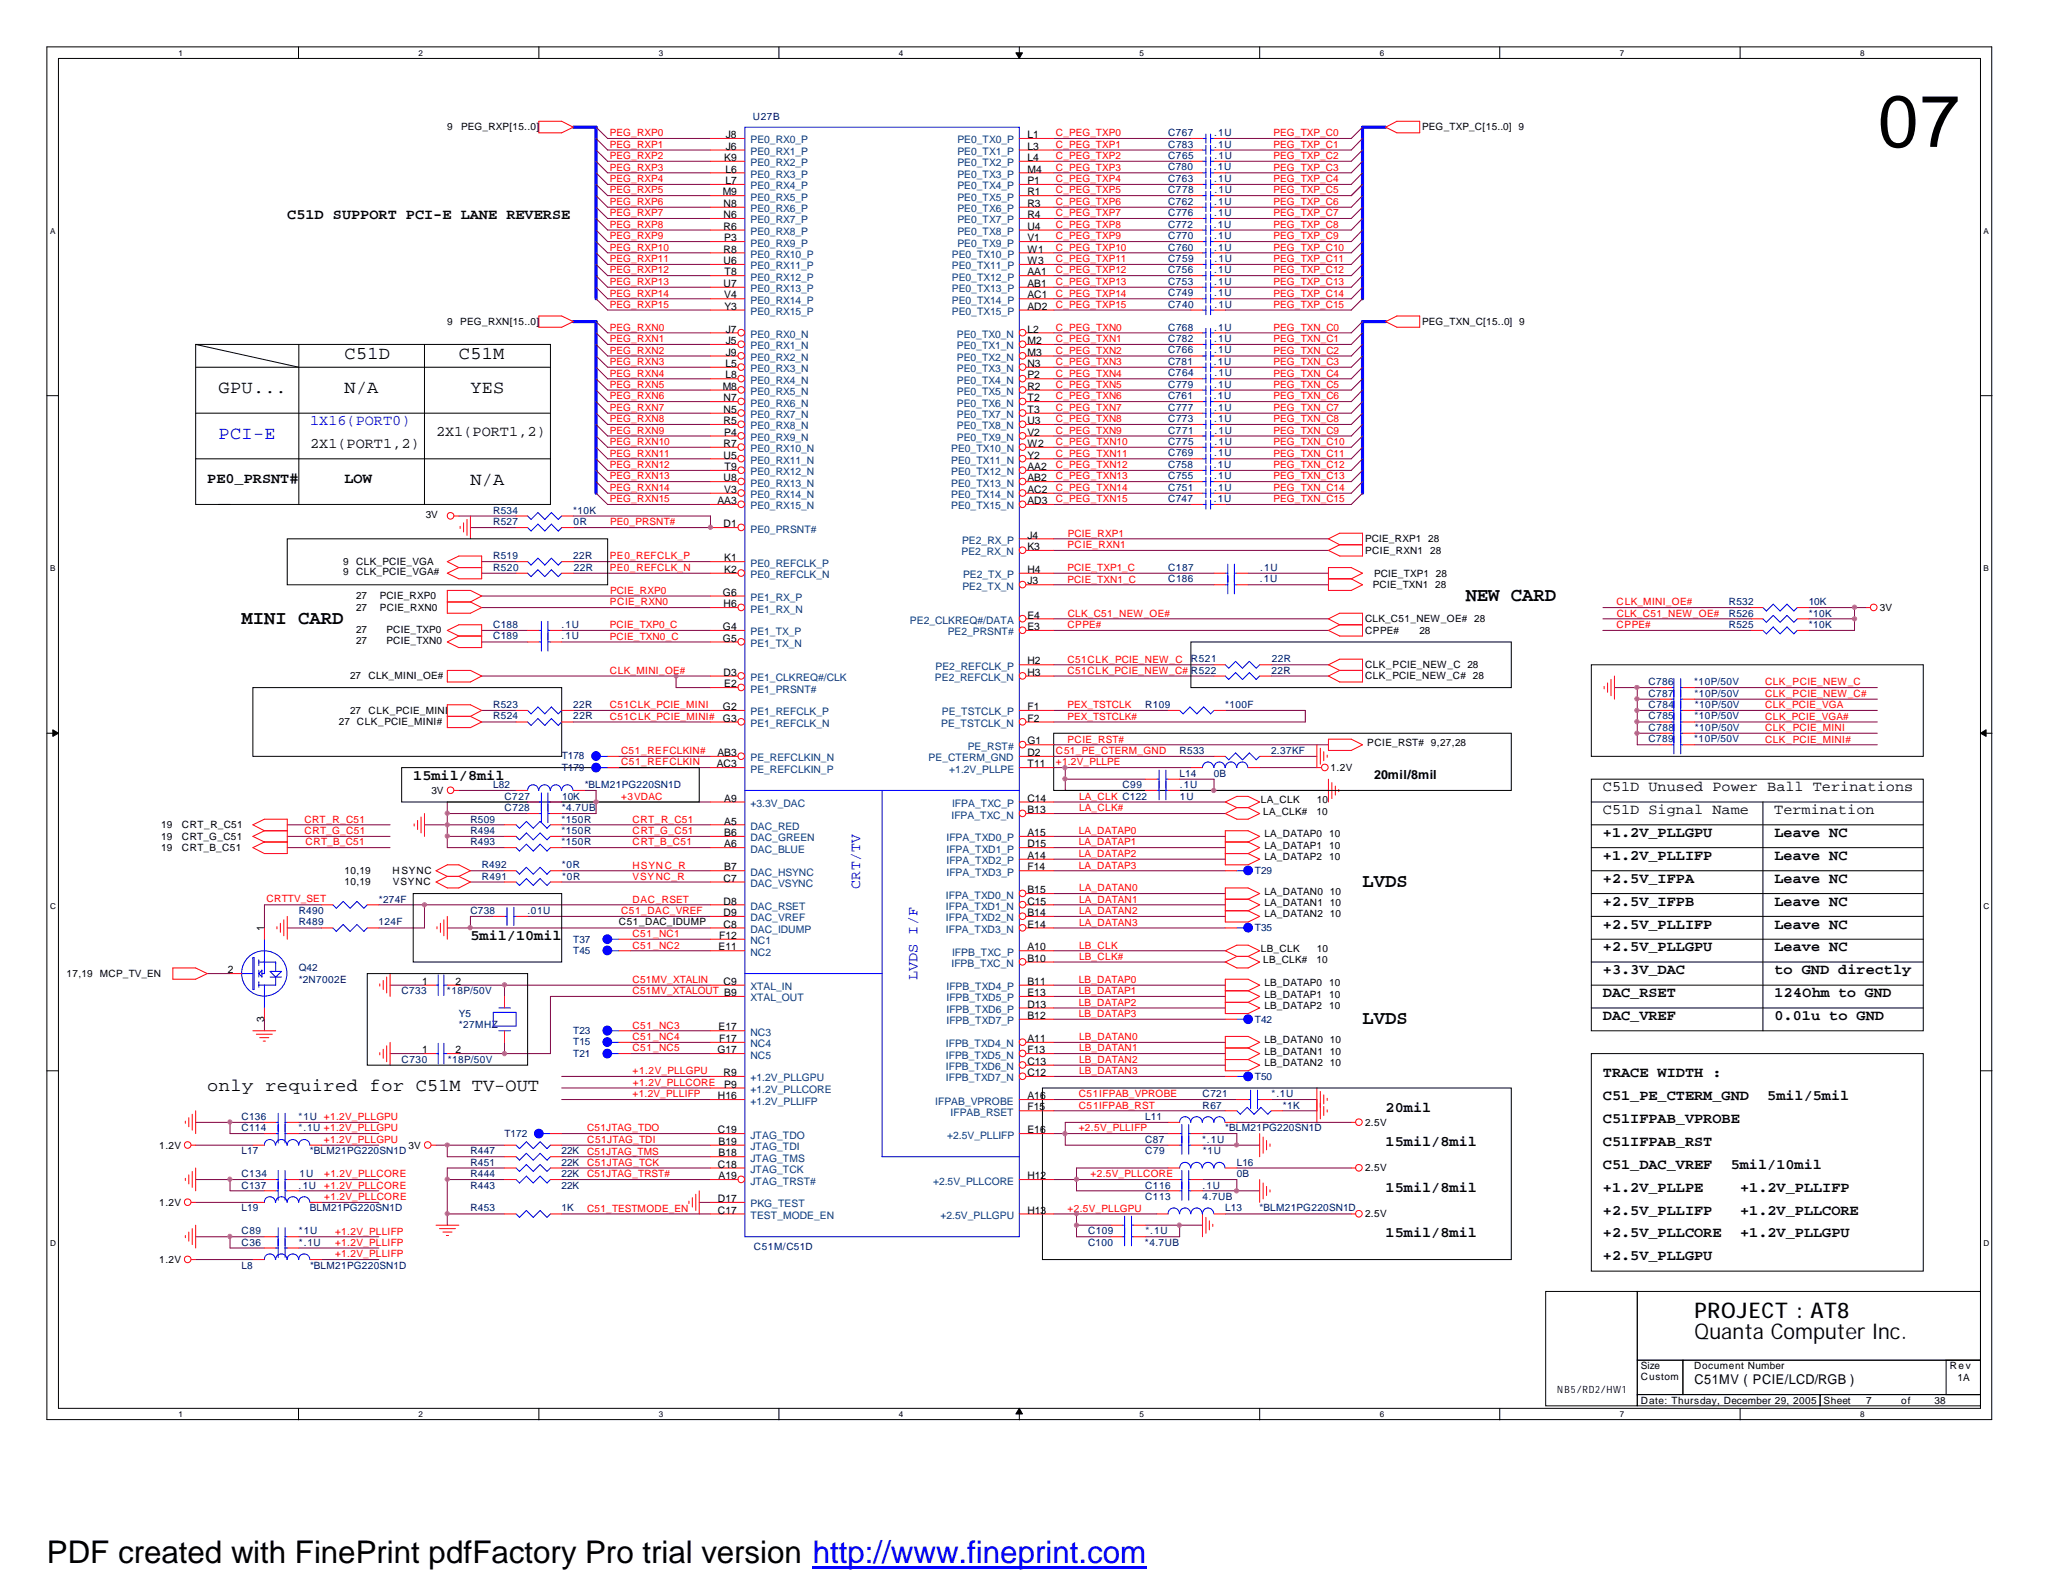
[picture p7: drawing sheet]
<svg xmlns="http://www.w3.org/2000/svg" width="279mm" height="216mm" viewBox="0 0 279 216" stroke-linecap="round" stroke-linejoin="round" font-family="sans-serif">
<defs><g id="words">
<text font-size="9.9" x="254.3" y="19.9">07</text>
<text font-size="4.2" x="6.3" y="211.7">PDF created with FinePrint pdfFactory Pro trial version http://www.fineprint.com</text>
<g font-size="2.9">
<text x="229.5" y="178.6">PROJECT : AT8</text>
<text x="229.5" y="181.4">Quanta Computer Inc.</text>
</g>
<g font-size="2.6">
<text x="198.5" y="81.4">NEW CARD</text>
<text x="32.7" y="84.5">MINI CARD</text>
<text x="184.5" y="120.1">LVDS</text>
<text x="184.5" y="138.7">LVDS</text>
</g>
<g font-size="2.5">
<text x="29.6" y="53.3">GPU...</text>
<text x="46.7" y="53.3">N/A</text>
<text x="46.7" y="48.6">C51D</text>
<text x="62.1" y="48.6">C51M</text>
<text x="63.7" y="53.3">YES</text>
<text x="63.7" y="65.7">N/A</text>
<text x="28.1" y="147.7">only required for C51M TV-OUT</text>
</g>
<text font-size="2.5" fill="#00f" x="29.6" y="59.4">PCI-E</text>
<g font-size="2">
<text x="38.9" y="29.7">C51D SUPPORT PCI-E LANE REVERSE</text>
<text x="59.1" y="59.1">2X1(PORT1,2)</text>
<text x="28.1" y="65.4">PE0_PRSNT#</text>
<text x="42" y="60.6">2X1(PORT1,2)</text>
<text x="46.7" y="65.4">LOW</text>
<text x="56" y="105.6">15mil/8mil</text>
<text x="217.1" y="107.1">C51D Unused Power Ball Terinations</text>
<text x="217.1" y="110.2">C51D Signal Name</text>
<text x="217.1" y="113.4">+1.2V_PLLGPU</text>
<text x="240.3" y="110.2">Termination</text>
<text x="240.3" y="113.4">Leave NC</text>
<text x="217.1" y="116.5">+1.2V_PLLIFP</text>
<text x="217.1" y="119.6">+2.5V_IFPA</text>
<text x="240.3" y="119.6">Leave NC</text>
<text x="240.3" y="116.5">Leave NC</text>
<text x="217.1" y="125.8">+2.5V_PLLIFP</text>
<text x="217.1" y="122.7">+2.5V_IFPB</text>
<text x="240.3" y="125.8">Leave NC</text>
<text x="240.3" y="122.7">Leave NC</text>
<text x="63.7" y="127.3">5mil/10mil</text>
<text x="217.1" y="128.9">+2.5V_PLLGPU</text>
<text x="217.1" y="132">+3.3V_DAC</text>
<text x="240.3" y="132">to GND directly</text>
<text x="240.3" y="128.9">Leave NC</text>
<text x="217.1" y="135.1">DAC_RSET</text>
<text x="240.3" y="135.1">124Ohm to GND</text>
<text x="217.1" y="138.2">DAC_VREF</text>
<text x="240.3" y="138.2">0.01u to GND</text>
<text x="217.1" y="145.9">TRACE WIDTH :</text>
<text x="217.1" y="149">C51_PE_CTERM_GND</text>
<text x="239.3" y="149">5mil/5mil</text>
<text x="187.7" y="155.2">15mil/8mil</text>
<text x="187.7" y="150.6">20mil</text>
<text x="217.1" y="152.1">C51IFPAB_VPROBE</text>
<text x="217.1" y="155.2">C51IFPAB_RST</text>
<text x="187.7" y="161.4">15mil/8mil</text>
<text x="217.1" y="158.3">C51_DAC_VREF</text>
<text x="217.1" y="161.4">+1.2V_PLLPE</text>
<text x="234.4" y="158.3">5mil/10mil</text>
<text x="235.7" y="161.4">+1.2V_PLLIFP</text>
<text x="187.7" y="167.6">15mil/8mil</text>
<text x="217.1" y="164.5">+2.5V_PLLIFP</text>
<text x="217.1" y="167.6">+2.5V_PLLCORE</text>
<text x="235.7" y="164.5">+1.2V_PLLCORE</text>
<text x="235.7" y="167.6">+1.2V_PLLGPU</text>
<text x="217.1" y="170.7">+2.5V_PLLGPU</text>
</g>
<g font-size="2" fill="#00f">
<text x="42" y="57.5">1X16(PORT0)</text>
<text x="116.5" y="120.4" transform="rotate(-90 116.5 120.4)">CRT/TV</text>
<text x="124.2" y="132.8" transform="rotate(-90 124.2 132.8)">LVDS I/F</text>
</g>
<text font-size="1.8" x="229.5" y="187.5">C51MV ( PCIE/LCD/RGB )</text>
<text font-size="1.7" x="186.1" y="105.5">20mil/8mil</text>
<g font-size="1.4">
<text x="60.6" y="17.7">9</text>
<text x="62.4" y="17.7">PEG_RXP[15..0]</text>
<text x="192.6" y="17.7">PEG_TXP_C[15..0] 9</text>
<text x="98.1" y="21.8">K9</text>
<text x="98.3" y="23.4">L6</text>
<text x="98.3" y="18.7">J8</text>
<text x="98.3" y="20.3">J6</text>
<text x="139.1" y="18.7">L1</text>
<text x="139.1" y="20.3">L3</text>
<text x="139.1" y="21.8">L4</text>
<text x="139.1" y="23.4">M4</text>
<text x="97.9" y="26.5">M9</text>
<text x="98" y="28">N8</text>
<text x="98" y="29.5">N6</text>
<text x="98.3" y="24.9">L7</text>
<text x="139.1" y="24.9">P1</text>
<text x="139.1" y="26.5">R1</text>
<text x="139.1" y="28">R3</text>
<text x="139.1" y="29.5">R4</text>
<text x="98" y="31.1">R6</text>
<text x="98" y="34.2">R8</text>
<text x="98" y="35.8">U6</text>
<text x="98.1" y="32.7">P3</text>
<text x="139.1" y="31.1">U4</text>
<text x="139.1" y="32.7">V1</text>
<text x="139.1" y="34.2">W1</text>
<text x="139.1" y="35.8">W3</text>
<text x="98" y="38.9">U7</text>
<text x="98.1" y="40.4">V4</text>
<text x="98.1" y="37.3">T8</text>
<text x="98.1" y="42">Y3</text>
<text x="139.1" y="37.3">AA1</text>
<text x="139.1" y="38.9">AB1</text>
<text x="139.1" y="40.4">AC1</text>
<text x="139.1" y="42">AD2</text>
<text x="60.6" y="44">9</text>
<text x="62.3" y="44">PEG_RXN[15..0]</text>
<text x="98.3" y="45">J7</text>
<text x="98.3" y="46.6">J5</text>
<text x="139.1" y="45">L2</text>
<text x="139.1" y="46.6">M2</text>
<text x="192.6" y="44">PEG_TXN_C[15..0] 9</text>
<text x="97.9" y="52.8">M8</text>
<text x="98.3" y="49.7">L5</text>
<text x="98.3" y="51.3">L8</text>
<text x="98.3" y="48.2">J9</text>
<text x="139.1" y="48.2">M3</text>
<text x="139.1" y="49.7">N3</text>
<text x="139.1" y="51.3">P2</text>
<text x="139.1" y="52.8">R2</text>
<text x="98" y="54.4">N7</text>
<text x="98" y="55.9">N5</text>
<text x="98" y="57.4">R5</text>
<text x="98.1" y="59">P4</text>
<text x="139.1" y="54.4">T2</text>
<text x="139.1" y="55.9">T3</text>
<text x="139.1" y="57.4">U3</text>
<text x="139.1" y="59">V2</text>
<text x="98" y="60.5">R7</text>
<text x="98" y="62.1">U5</text>
<text x="98" y="65.2">U8</text>
<text x="98.1" y="63.7">T9</text>
<text x="139.1" y="60.5">W2</text>
<text x="139.1" y="62.1">Y2</text>
<text x="139.1" y="63.7">AA2</text>
<text x="139.1" y="65.2">AB2</text>
<text x="57.7" y="70.2">3V</text>
<text x="97.2" y="68.3">AA3</text>
<text x="98" y="71.4">D1</text>
<text x="98.1" y="66.8">V3</text>
<text x="139.1" y="66.8">AC2</text>
<text x="139.1" y="68.3">AD3</text>
<text x="46.5" y="76.5">9</text>
<text x="46.5" y="77.9">9</text>
<text x="48.2" y="76.5">CLK_PCIE_VGA</text>
<text x="48.2" y="77.9">CLK_PCIE_VGA#</text>
<text x="98.1" y="76">K1</text>
<text x="98.1" y="77.6">K2</text>
<text x="139.1" y="72.9">J4</text>
<text x="139.1" y="74.5">K3</text>
<text x="139.1" y="77.6">H4</text>
<text x="184.9" y="73.4">PCIE_RXP1</text>
<text x="184.9" y="75">PCIE_RXN1</text>
<text x="193.4" y="73.4">28</text>
<text x="193.7" y="75">28</text>
<text x="48.2" y="81.2">27</text>
<text x="48.2" y="82.8">27</text>
<text x="51.4" y="81.2">PCIE_RXP0</text>
<text x="51.4" y="82.8">PCIE_RXN0</text>
<text x="97.9" y="80.7">G6</text>
<text x="98" y="82.3">H6</text>
<text x="139.1" y="83.8">E4</text>
<text x="139.1" y="79.2">J3</text>
<text x="185.9" y="79.6">PCIE_TXN1</text>
<text x="186.1" y="78.1">PCIE_TXP1</text>
<text x="194.4" y="79.6">28</text>
<text x="194.5" y="78.1">28</text>
<text x="254.6" y="82.8">3V</text>
<text x="48.2" y="87.2">27</text>
<text x="48.2" y="85.7">27</text>
<text x="52.4" y="87.2">PCIE_TXN0</text>
<text x="52.4" y="85.7">PCIE_TXP0</text>
<text x="97.9" y="85.3">G4</text>
<text x="97.9" y="86.9">G5</text>
<text x="139.1" y="85.3">E3</text>
<text x="184.9" y="84.3">CLK_C51_NEW_OE# 28</text>
<text x="184.9" y="85.9">CPPE#</text>
<text x="192.2" y="85.9">28</text>
<text x="47.4" y="92">27</text>
<text x="49.9" y="92">CLK_MINI_OE#</text>
<text x="98" y="91.5">D3</text>
<text x="98.1" y="93.1">E2</text>
<text x="139.1" y="91.5">H3</text>
<text x="139.1" y="90">H2</text>
<text x="184.9" y="90.5">CLK_PCIE_NEW_C 28</text>
<text x="184.9" y="92">CLK_PCIE_NEW_C# 28</text>
<text x="45.9" y="98.3">27</text>
<text x="47.4" y="96.7">27</text>
<text x="48.3" y="98.3">CLK_PCIE_MINI#</text>
<text x="49.9" y="96.7">CLK_PCIE_MINI</text>
<text x="97.9" y="96.2">G2</text>
<text x="97.9" y="97.7">G3</text>
<text x="139.1" y="100.8">G1</text>
<text x="139.1" y="96.2">F1</text>
<text x="139.1" y="97.7">F2</text>
<text x="185.2" y="101">PCIE_RST# 9,27,28</text>
<text x="58.4" y="107.5">3V</text>
<text x="97.1" y="103.9">AC3</text>
<text x="97.2" y="102.4">AB3</text>
<text x="139.1" y="103.9">T11</text>
<text x="139.1" y="102.4">D2</text>
<text x="180.2" y="104.4">1.2V</text>
<text x="21.8" y="112.2">19</text>
<text x="21.8" y="113.7">19</text>
<text x="24.6" y="112.2">CRT_R_C51</text>
<text x="24.6" y="113.7">CRT_G_C51</text>
<text x="98.1" y="111.7">A5</text>
<text x="98.1" y="113.2">B6</text>
<text x="98.1" y="108.6">A9</text>
<text x="139.1" y="113.2">A15</text>
<text x="139.1" y="108.6">C14</text>
<text x="139.1" y="110.2">B13</text>
<text x="170.8" y="108.8">LA_CLK</text>
<text x="171.1" y="110.3">LA_CLK#</text>
<text x="171.2" y="113.4">LA_DATAP0</text>
<text x="178.3" y="110.3">10</text>
<text x="178.3" y="108.8">10</text>
<text x="180" y="113.4">10</text>
<text x="21.8" y="115.3">19</text>
<text x="24.6" y="115.3">CRT_B_C51</text>
<text x="46.7" y="119.9">10,19</text>
<text x="46.7" y="118.4">10,19</text>
<text x="53.2" y="118.4">HSYNC</text>
<text x="53.2" y="119.9">VSYNC</text>
<text x="98" y="119.4">C7</text>
<text x="98.1" y="114.8">A6</text>
<text x="98.1" y="117.9">B7</text>
<text x="139.1" y="114.8">D15</text>
<text x="139.1" y="116.3">A14</text>
<text x="139.1" y="117.9">F14</text>
<text x="171.2" y="115">LA_DATAP1</text>
<text x="171.2" y="116.5">LA_DATAP2</text>
<text x="180" y="115">10</text>
<text x="180" y="116.5">10</text>
<text x="83.8" y="125.3">C51_DAC_IDUMP</text>
<text x="98" y="122.5">D8</text>
<text x="98" y="124.1">D9</text>
<text x="98" y="125.6">C8</text>
<text x="139.1" y="121">B15</text>
<text x="139.1" y="122.5">C15</text>
<text x="139.1" y="124.1">B14</text>
<text x="139.1" y="125.6">E14</text>
<text x="171.2" y="121.2">LA_DATAN0</text>
<text x="171.2" y="122.7">LA_DATAN1</text>
<text x="171.2" y="124.2">LA_DATAN2</text>
<text x="180.1" y="121.2">10</text>
<text x="180.1" y="122.7">10</text>
<text x="180.1" y="124.2">10</text>
<text x="30.9" y="131.8">2</text>
<text x="35.8" y="126.1" transform="rotate(-90 35.8 126.1)">1</text>
<text x="97.3" y="128.7">E11</text>
<text x="97.4" y="127.2">F12</text>
<text x="139.1" y="128.7">A10</text>
<text x="139.1" y="130.3">B10</text>
<text x="170.8" y="128.9">LB_CLK</text>
<text x="171.1" y="130.5">LB_CLK#</text>
<text x="178.3" y="130.5">10</text>
<text x="178.3" y="128.9">10</text>
<text x="9" y="132.3">17,19 MCP_TV_EN</text>
<text x="57.2" y="133.4">1</text>
<text x="61.7" y="133.4">2</text>
<text x="98" y="133.4">C9</text>
<text x="139.1" y="133.4">B11</text>
<text x="139.1" y="134.9">E13</text>
<text x="139.1" y="136.5">D13</text>
<text x="171.2" y="136.7">LB_DATAP2</text>
<text x="171.2" y="135.1">LB_DATAP1</text>
<text x="171.2" y="133.6">LB_DATAP0</text>
<text x="180" y="136.7">10</text>
<text x="180" y="135.1">10</text>
<text x="180" y="133.6">10</text>
<text x="35.8" y="138.4" transform="rotate(-90 35.8 138.4)">3</text>
<text x="57.2" y="142.7">1</text>
<text x="61.7" y="142.7">2</text>
<text x="97.2" y="142.7">G17</text>
<text x="97.3" y="139.6">E17</text>
<text x="97.4" y="141.1">F17</text>
<text x="139.1" y="138">B12</text>
<text x="139.1" y="141.1">A11</text>
<text x="139.1" y="142.7">F13</text>
<text x="171.2" y="141.3">LB_DATAN0</text>
<text x="171.2" y="142.9">LB_DATAN1</text>
<text x="180.1" y="141.3">10</text>
<text x="180.1" y="142.9">10</text>
<text x="97.2" y="148.9">H16</text>
<text x="98" y="145.8">R9</text>
<text x="98.1" y="147.3">P9</text>
<text x="139.1" y="144.2">C13</text>
<text x="139.1" y="145.8">C12</text>
<text x="139.1" y="148.9">A16</text>
<text x="171.2" y="144.4">LB_DATAN2</text>
<text x="180.1" y="144.4">10</text>
<text x="21.5" y="155.6">1.2V</text>
<text x="55.3" y="155.6">3V</text>
<text x="97.2" y="153.5">C19</text>
<text x="97.3" y="155.1">B19</text>
<text x="139.1" y="150.4">F15</text>
<text x="139.1" y="153.5">E16</text>
<text x="184.9" y="152.5">2.5V</text>
<text x="97.2" y="158.2">C18</text>
<text x="97.3" y="156.6">B18</text>
<text x="97.3" y="159.7">A19</text>
<text x="139.1" y="159.7">H12</text>
<text x="184.9" y="158.7">2.5V</text>
<text x="21.5" y="163.3">1.2V</text>
<text x="97.2" y="162.8">D17</text>
<text x="97.2" y="164.4">C17</text>
<text x="139.1" y="164.4">H13</text>
<text x="184.9" y="164.8">2.5V</text>
<text x="21.5" y="171.1">1.2V</text>
<text x="222.2" y="185.5">Size</text>
<text x="229.5" y="185.5">Document Number</text>
<text x="264.1" y="185.5">Rev</text>
<text x="210.9" y="188.7">NB5/RD2/HW1</text>
<text x="222.2" y="190.1">Date: Thursday, December 29, 2005</text>
<text x="222.2" y="186.9">Custom</text>
<text x="247" y="190.1">Sheet</text>
<text x="252.7" y="190.1">7</text>
<text x="257.5" y="190.1">of</text>
<text x="262" y="190.1">38</text>
<text x="265.1" y="187">1A</text>
</g>
<g font-size="1.4" fill="#000080">
<text x="102" y="16.3">U27B</text>
<text x="158.2" y="18.5">C767</text>
<text x="158.2" y="23.1">C780</text>
<text x="158.2" y="20">C783</text>
<text x="158.2" y="21.5">C765</text>
<text x="164.4" y="23.1">.1U</text>
<text x="164.4" y="20">.1U</text>
<text x="164.4" y="18.5">.1U</text>
<text x="164.5" y="21.5">.1U</text>
<text x="158.2" y="24.6">C763</text>
<text x="158.2" y="26.2">C778</text>
<text x="158.2" y="27.7">C762</text>
<text x="158.2" y="29.3">C776</text>
<text x="164.4" y="27.7">.1U</text>
<text x="164.4" y="29.3">.1U</text>
<text x="164.4" y="24.6">.1U</text>
<text x="164.5" y="26.2">.1U</text>
<text x="158.2" y="32.4">C770</text>
<text x="158.2" y="34">C760</text>
<text x="158.2" y="35.5">C759</text>
<text x="158.2" y="30.8">C772</text>
<text x="164.4" y="30.8">.1U</text>
<text x="164.4" y="32.4">.1U</text>
<text x="164.5" y="34">.1U</text>
<text x="164.5" y="35.5">.1U</text>
<text x="158.2" y="38.6">C753</text>
<text x="158.2" y="37">C756</text>
<text x="158.2" y="41.7">C740</text>
<text x="158.2" y="40.1">C749</text>
<text x="164.4" y="40.1">.1U</text>
<text x="164.4" y="38.6">.1U</text>
<text x="164.4" y="37">.1U</text>
<text x="164.5" y="41.7">.1U</text>
<text x="158.2" y="46.3">C782</text>
<text x="158.2" y="47.9">C766</text>
<text x="158.2" y="44.8">C768</text>
<text x="164.4" y="46.3">.1U</text>
<text x="164.4" y="44.8">.1U</text>
<text x="164.4" y="47.9">.1U</text>
<text x="158.2" y="52.5">C779</text>
<text x="158.2" y="51">C764</text>
<text x="158.2" y="49.4">C781</text>
<text x="164.4" y="49.4">.1U</text>
<text x="164.4" y="52.5">.1U</text>
<text x="164.5" y="51">.1U</text>
<text x="158.2" y="54.1">C761</text>
<text x="158.2" y="55.6">C777</text>
<text x="158.2" y="57.2">C773</text>
<text x="158.2" y="58.7">C771</text>
<text x="164.4" y="54.1">.1U</text>
<text x="164.4" y="55.6">.1U</text>
<text x="164.4" y="57.2">.1U</text>
<text x="164.5" y="58.7">.1U</text>
<text x="158.2" y="61.8">C769</text>
<text x="158.2" y="63.4">C758</text>
<text x="158.2" y="64.9">C755</text>
<text x="158.2" y="60.3">C775</text>
<text x="164.4" y="63.4">.1U</text>
<text x="164.4" y="61.8">.1U</text>
<text x="164.4" y="64.9">.1U</text>
<text x="164.5" y="60.3">.1U</text>
<text x="66.8" y="69.6">R534</text>
<text x="66.8" y="71.1">R527</text>
<text x="77.6" y="69.6">*10K</text>
<text x="77.7" y="71.1">0R</text>
<text x="158.2" y="68">C747</text>
<text x="158.2" y="66.5">C751</text>
<text x="164.4" y="68">.1U</text>
<text x="164.4" y="66.5">.1U</text>
<text x="66.8" y="77.3">R520</text>
<text x="66.8" y="75.8">R519</text>
<text x="77.6" y="75.8">22R</text>
<text x="77.7" y="77.3">22R</text>
<text x="158.2" y="77.3">C187</text>
<text x="170.7" y="77.3">.1U</text>
<text x="158.2" y="78.9">C186</text>
<text x="170.6" y="78.9">.1U</text>
<text x="234.1" y="83.5">R526</text>
<text x="234.1" y="82">R532</text>
<text x="245" y="83.5">*10K</text>
<text x="245" y="82">10K</text>
<text x="66.8" y="86.6">C189</text>
<text x="66.8" y="85">C188</text>
<text x="76" y="86.6">.1U</text>
<text x="76" y="85">.1U</text>
<text x="161.3" y="89.7">R521</text>
<text x="172.2" y="89.7">22R</text>
<text x="234.1" y="85">R525</text>
<text x="245" y="85">*10K</text>
<text x="66.8" y="95.9">R523</text>
<text x="77.6" y="95.9">22R</text>
<text x="155.1" y="95.9">R109</text>
<text x="161.3" y="91.3">R522</text>
<text x="165.9" y="95.9">*100F</text>
<text x="172.2" y="91.3">22R</text>
<text x="223.3" y="92.8">C786</text>
<text x="223.3" y="95.9">C784</text>
<text x="223.3" y="94.4">C787</text>
<text x="229.5" y="92.8">*10P/50V</text>
<text x="229.5" y="94.4">*10P/50V</text>
<text x="229.5" y="95.9">*10P/50V</text>
<text x="66.8" y="97.5">R524</text>
<text x="77.6" y="97.5">22R</text>
<text x="223.3" y="99">C788</text>
<text x="223.3" y="100.5">C789</text>
<text x="223.3" y="97.5">C785</text>
<text x="229.5" y="100.5">*10P/50V</text>
<text x="229.5" y="97.5">*10P/50V</text>
<text x="229.5" y="99">*10P/50V</text>
<text x="66.8" y="106.8">L82</text>
<text x="76.1" y="102.9">T178</text>
<text x="76.1" y="104.4">T179</text>
<text x="79.2" y="106.8">*BLM21PG220SN1D</text>
<text x="152" y="106.8">C99</text>
<text x="159.8" y="102.1">R533</text>
<text x="159.8" y="105.2">L14</text>
<text x="159.8" y="106.8">.1U</text>
<text x="164.4" y="105.2">0B</text>
<text x="172.1" y="102.1">2.37KF</text>
<text x="63.7" y="111.4">R509</text>
<text x="63.7" y="112.9">R494</text>
<text x="68.3" y="108.3">C727</text>
<text x="68.3" y="109.9">C728</text>
<text x="76" y="111.4">*150R</text>
<text x="76" y="112.9">*150R</text>
<text x="76.1" y="109.9">*4.7UB</text>
<text x="76.1" y="108.3">10K</text>
<text x="159.8" y="108.3">1U</text>
<text x="63.7" y="114.5">R493</text>
<text x="65.2" y="119.2">R491</text>
<text x="65.2" y="117.6">R492</text>
<text x="76" y="114.5">*150R</text>
<text x="76.1" y="117.6">*0R</text>
<text x="76.1" y="119.2">*0R</text>
<text x="170" y="118.4">T29</text>
<text x="40.5" y="125.3">R489</text>
<text x="40.5" y="123.8">R490</text>
<text x="51.3" y="125.3">124F</text>
<text x="51.3" y="122.3">*274F</text>
<text x="63.7" y="123.8">C738</text>
<text x="71.4" y="123.8">.01U</text>
<text x="40.5" y="131.5">Q42</text>
<text x="77.6" y="129.2">T45</text>
<text x="77.6" y="127.7">T37</text>
<text x="170" y="126.1">T35</text>
<text x="40.5" y="133.1">*2N7002E</text>
<text x="54.4" y="134.7">C733</text>
<text x="60.5" y="134.7">*18P/50V</text>
<text x="62.1" y="137.8">Y5</text>
<text x="54.4" y="143.9">C730</text>
<text x="60.6" y="143.9">*18P/50V</text>
<text x="62.1" y="139.3">*27MHZ</text>
<text x="77.6" y="140.1">T23</text>
<text x="77.6" y="143.2">T21</text>
<text x="77.6" y="141.6">T15</text>
<text x="170" y="138.5">T42</text>
<text x="162.9" y="148.6">C721</text>
<text x="170" y="146.3">T50</text>
<text x="172.2" y="148.6">*.1U</text>
<text x="32.7" y="151.7">C136</text>
<text x="32.7" y="153.2">C114</text>
<text x="40.4" y="151.7">*1U +1.2V_PLLGPU</text>
<text x="40.4" y="153.2">*.1U +1.2V_PLLGPU</text>
<text x="68.3" y="154">T172</text>
<text x="155.1" y="154.8">C87</text>
<text x="155.1" y="151.7">L11</text>
<text x="162.8" y="154.8">*.1U</text>
<text x="162.9" y="150.2">R67</text>
<text x="165.9" y="153.2">*BLM21PG220SN1D</text>
<text x="173.7" y="150.2">*1K</text>
<text x="32.7" y="159.4">C134</text>
<text x="32.7" y="161">C137</text>
<text x="32.7" y="156.3">L17</text>
<text x="40.4" y="161">.1U</text>
<text x="40.6" y="159.4">1U</text>
<text x="42" y="156.3">*BLM21PG220SN1D</text>
<text x="63.7" y="161">R443</text>
<text x="63.7" y="156.3">R447</text>
<text x="63.7" y="159.4">R444</text>
<text x="63.7" y="157.9">R451</text>
<text x="76" y="161">22K</text>
<text x="76" y="156.3">22K</text>
<text x="76" y="159.4">22K</text>
<text x="76" y="157.9">22K</text>
<text x="155.1" y="156.3">C79</text>
<text x="155.1" y="161">C116</text>
<text x="162.9" y="161">.1U</text>
<text x="162.9" y="156.3">*1U</text>
<text x="167.5" y="157.9">L16</text>
<text x="167.5" y="159.4">0B</text>
<text x="32.7" y="167.2">C89</text>
<text x="32.7" y="164.1">L19</text>
<text x="40.5" y="167.2">*1U</text>
<text x="42" y="164.1">BLM21PG220SN1D</text>
<text x="63.7" y="164.1">R453</text>
<text x="76" y="164.1">1K</text>
<text x="147.4" y="167.2">C109</text>
<text x="155.1" y="162.5">C113</text>
<text x="155.1" y="167.2">*.1U</text>
<text x="162.9" y="162.5">4.7UB</text>
<text x="165.9" y="164.1">L13</text>
<text x="170.6" y="164.1">*BLM21PG220SN1D</text>
<text x="32.7" y="171.8">L8</text>
<text x="32.7" y="168.7">C36</text>
<text x="40.5" y="168.7">*.1U</text>
<text x="42" y="171.8">*BLM21PG220SN1D</text>
<text x="102.1" y="169.3">C51M/C51D</text>
<text x="147.4" y="168.7">C100</text>
<text x="155.1" y="168.7">*4.7UB</text>
</g>
<g font-size="1.4" fill="#f00">
<text x="82.6" y="18.5">PEG_RXP0</text>
<text x="82.6" y="21.5">PEG_RXP2</text>
<text x="82.6" y="23.1">PEG_RXP3</text>
<text x="82.6" y="20">PEG_RXP1</text>
<text x="143" y="18.5">C_PEG_TXP0</text>
<text x="143" y="20">C_PEG_TXP1</text>
<text x="143" y="21.5">C_PEG_TXP2</text>
<text x="143" y="23.1">C_PEG_TXP3</text>
<text x="172.5" y="20">PEG_TXP_C1</text>
<text x="172.5" y="21.5">PEG_TXP_C2</text>
<text x="172.5" y="23.1">PEG_TXP_C3</text>
<text x="172.5" y="18.5">PEG_TXP_C0</text>
<text x="82.6" y="24.7">PEG_RXP4</text>
<text x="82.6" y="26.2">PEG_RXP5</text>
<text x="82.6" y="27.8">PEG_RXP6</text>
<text x="82.6" y="29.3">PEG_RXP7</text>
<text x="143" y="24.7">C_PEG_TXP4</text>
<text x="143" y="26.2">C_PEG_TXP5</text>
<text x="143" y="27.8">C_PEG_TXP6</text>
<text x="143" y="29.3">C_PEG_TXP7</text>
<text x="172.5" y="27.8">PEG_TXP_C6</text>
<text x="172.5" y="24.7">PEG_TXP_C4</text>
<text x="172.5" y="26.2">PEG_TXP_C5</text>
<text x="172.5" y="29.3">PEG_TXP_C7</text>
<text x="82.6" y="30.9">PEG_RXP8</text>
<text x="82.6" y="32.4">PEG_RXP9</text>
<text x="82.6" y="34">PEG_RXP10</text>
<text x="82.6" y="35.5">PEG_RXP11</text>
<text x="143" y="30.9">C_PEG_TXP8</text>
<text x="143" y="32.4">C_PEG_TXP9</text>
<text x="143" y="34">C_PEG_TXP10</text>
<text x="143" y="35.5">C_PEG_TXP11</text>
<text x="172.5" y="32.4">PEG_TXP_C9</text>
<text x="172.5" y="30.9">PEG_TXP_C8</text>
<text x="172.5" y="34">PEG_TXP_C10</text>
<text x="172.5" y="35.5">PEG_TXP_C11</text>
<text x="82.6" y="40.2">PEG_RXP14</text>
<text x="82.6" y="38.6">PEG_RXP13</text>
<text x="82.6" y="37">PEG_RXP12</text>
<text x="82.6" y="41.7">PEG_RXP15</text>
<text x="143" y="37">C_PEG_TXP12</text>
<text x="143" y="38.6">C_PEG_TXP13</text>
<text x="143" y="40.2">C_PEG_TXP14</text>
<text x="143" y="41.7">C_PEG_TXP15</text>
<text x="172.5" y="37">PEG_TXP_C12</text>
<text x="172.5" y="40.2">PEG_TXP_C14</text>
<text x="172.5" y="41.7">PEG_TXP_C15</text>
<text x="172.5" y="38.6">PEG_TXP_C13</text>
<text x="82.6" y="46.4">PEG_RXN1</text>
<text x="82.6" y="44.8">PEG_RXN0</text>
<text x="82.6" y="47.9">PEG_RXN2</text>
<text x="143" y="44.8">C_PEG_TXN0</text>
<text x="143" y="46.4">C_PEG_TXN1</text>
<text x="143" y="47.9">C_PEG_TXN2</text>
<text x="172.5" y="46.4">PEG_TXN_C1</text>
<text x="172.5" y="44.8">PEG_TXN_C0</text>
<text x="172.5" y="47.9">PEG_TXN_C2</text>
<text x="82.6" y="49.4">PEG_RXN3</text>
<text x="82.6" y="51">PEG_RXN4</text>
<text x="82.6" y="52.5">PEG_RXN5</text>
<text x="143" y="49.4">C_PEG_TXN3</text>
<text x="143" y="52.5">C_PEG_TXN5</text>
<text x="143" y="51">C_PEG_TXN4</text>
<text x="172.5" y="51">PEG_TXN_C4</text>
<text x="172.5" y="52.5">PEG_TXN_C5</text>
<text x="172.5" y="49.4">PEG_TXN_C3</text>
<text x="82.6" y="54.1">PEG_RXN6</text>
<text x="82.6" y="55.7">PEG_RXN7</text>
<text x="82.6" y="57.2">PEG_RXN8</text>
<text x="82.6" y="58.8">PEG_RXN9</text>
<text x="143" y="54.1">C_PEG_TXN6</text>
<text x="143" y="55.7">C_PEG_TXN7</text>
<text x="143" y="58.8">C_PEG_TXN9</text>
<text x="143" y="57.2">C_PEG_TXN8</text>
<text x="172.5" y="54.1">PEG_TXN_C6</text>
<text x="172.5" y="58.8">PEG_TXN_C9</text>
<text x="172.5" y="57.2">PEG_TXN_C8</text>
<text x="172.5" y="55.7">PEG_TXN_C7</text>
<text x="82.6" y="60.3">PEG_RXN10</text>
<text x="82.6" y="64.9">PEG_RXN13</text>
<text x="82.6" y="63.4">PEG_RXN12</text>
<text x="82.6" y="61.8">PEG_RXN11</text>
<text x="143" y="60.3">C_PEG_TXN10</text>
<text x="143" y="63.4">C_PEG_TXN12</text>
<text x="143" y="61.8">C_PEG_TXN11</text>
<text x="143" y="64.9">C_PEG_TXN13</text>
<text x="172.5" y="64.9">PEG_TXN_C13</text>
<text x="172.5" y="60.3">PEG_TXN_C10</text>
<text x="172.5" y="63.4">PEG_TXN_C12</text>
<text x="172.5" y="61.8">PEG_TXN_C11</text>
<text x="82.6" y="68">PEG_RXN15</text>
<text x="82.6" y="66.5">PEG_RXN14</text>
<text x="82.6" y="71.2">PE0_PRSNT#</text>
<text x="143" y="66.5">C_PEG_TXN14</text>
<text x="143" y="68">C_PEG_TXN15</text>
<text x="172.5" y="66.5">PEG_TXN_C14</text>
<text x="172.5" y="68">PEG_TXN_C15</text>
<text x="82.6" y="77.3">PE0_REFCLK_N</text>
<text x="82.6" y="75.8">PE0_REFCLK_P</text>
<text x="144.6" y="77.3">PCIE_TXP1_C</text>
<text x="144.6" y="74.3">PCIE_RXN1</text>
<text x="144.6" y="72.7">PCIE_RXP1</text>
<text x="82.6" y="82">PCIE_RXN0</text>
<text x="82.6" y="80.4">PCIE_RXP0</text>
<text x="144.6" y="78.9">PCIE_TXN1_C</text>
<text x="144.6" y="83.5">CLK_C51_NEW_OE#</text>
<text x="218.9" y="82">CLK_MINI_OE#</text>
<text x="219" y="83.5">CLK_C51_NEW_OE#</text>
<text x="82.6" y="86.7">PCIE_TXN0_C</text>
<text x="82.6" y="85.1">PCIE_TXP0_C</text>
<text x="144.6" y="85.1">CPPE#</text>
<text x="144.6" y="89.7">C51CLK_PCIE_NEW_C</text>
<text x="218.9" y="85.1">CPPE#</text>
<text x="82.6" y="91.3">CLK_MINI_OE#</text>
<text x="82.6" y="95.9">C51CLK_PCIE_MINI</text>
<text x="144.6" y="95.9">PEX_TSTCLK</text>
<text x="144.6" y="91.3">C51CLK_PCIE_NEW_C#</text>
<text x="239.1" y="94.4">CLK_PCIE_NEW_C#</text>
<text x="239.1" y="95.9">CLK_PCIE_VGA</text>
<text x="239.1" y="92.8">CLK_PCIE_NEW_C</text>
<text x="82.6" y="97.5">C51CLK_PCIE_MINI#</text>
<text x="144.6" y="100.6">PCIE_RST#</text>
<text x="144.6" y="97.5">PEX_TSTCLK#</text>
<text x="239.1" y="99">CLK_PCIE_MINI</text>
<text x="239.1" y="100.6">CLK_PCIE_MINI#</text>
<text x="239.1" y="97.5">CLK_PCIE_VGA#</text>
<text x="84.1" y="103.7">C51_REFCLKIN</text>
<text x="84.1" y="102.2">C51_REFCLKIN#</text>
<text x="143" y="103.7">+1.2V_PLLPE</text>
<text x="143" y="102.2">C51_PE_CTERM_GND</text>
<text x="41.2" y="113">CRT_G_C51</text>
<text x="41.2" y="111.4">CRT_R_C51</text>
<text x="84.1" y="108.3">+3VDAC</text>
<text x="85.7" y="111.4">CRT_R_C51</text>
<text x="85.7" y="113">CRT_G_C51</text>
<text x="146.1" y="113">LA_DATAP0</text>
<text x="146.1" y="109.9">LA_CLK#</text>
<text x="146.1" y="108.3">LA_CLK C122</text>
<text x="41.4" y="114.5">CRT_B_C51</text>
<text x="85.7" y="114.5">CRT_B_C51</text>
<text x="85.7" y="117.6">HSYNC_R</text>
<text x="85.7" y="119.2">VSYNC_R</text>
<text x="146.1" y="114.5">LA_DATAP1</text>
<text x="146.1" y="117.6">LA_DATAP3</text>
<text x="146.1" y="116.1">LA_DATAP2</text>
<text x="36.1" y="122.1">CRTTV_SET</text>
<text x="84.1" y="123.8">C51_DAC_VREF</text>
<text x="85.7" y="122.3">DAC_RSET</text>
<text x="146.1" y="123.8">LA_DATAN2</text>
<text x="146.1" y="120.7">LA_DATAN0</text>
<text x="146.1" y="122.3">LA_DATAN1</text>
<text x="146.1" y="125.4">LA_DATAN3</text>
<text x="85.7" y="126.9">C51_NC1</text>
<text x="85.7" y="128.5">C51_NC2</text>
<text x="146.1" y="130">LB_CLK#</text>
<text x="146.1" y="128.5">LB_CLK</text>
<text x="85.7" y="133.1">C51MV_XTALIN</text>
<text x="85.7" y="134.7">C51MV_XTALOUT B9</text>
<text x="146.1" y="137.8">LB_DATAP3</text>
<text x="146.1" y="136.2">LB_DATAP2</text>
<text x="146.1" y="134.7">LB_DATAP1</text>
<text x="146.1" y="133.1">LB_DATAP0</text>
<text x="85.7" y="142.4">C51_NC5</text>
<text x="85.7" y="140.9">C51_NC4</text>
<text x="85.7" y="139.3">C51_NC3</text>
<text x="146.1" y="144">LB_DATAN2</text>
<text x="146.1" y="142.4">LB_DATAN1</text>
<text x="146.1" y="140.9">LB_DATAN0</text>
<text x="85.7" y="145.5">+1.2V_PLLGPU</text>
<text x="85.7" y="148.6">+1.2V_PLLIFP</text>
<text x="85.7" y="147.1">+1.2V_PLLCORE</text>
<text x="146.1" y="148.6">C51IFPAB_VPROBE</text>
<text x="146.1" y="145.5">LB_DATAN3</text>
<text x="43.9" y="154.8">+1.2V_PLLGPU</text>
<text x="79.5" y="154.8">C51JTAG_TDI</text>
<text x="79.5" y="153.2">C51JTAG_TDO</text>
<text x="146.1" y="150.2">C51IFPAB_RST</text>
<text x="146.1" y="153.2">+2.5V_PLLIFP</text>
<text x="43.9" y="159.5">+1.2V_PLLCORE</text>
<text x="43.9" y="161">+1.2V_PLLCORE</text>
<text x="79.5" y="159.5">C51JTAG_TRST#</text>
<text x="79.5" y="156.4">C51JTAG_TMS</text>
<text x="79.5" y="157.9">C51JTAG_TCK</text>
<text x="147.7" y="159.5">+2.5V_PLLCORE</text>
<text x="43.9" y="162.6">+1.2V_PLLCORE</text>
<text x="45.4" y="167.2">+1.2V_PLLIFP</text>
<text x="79.5" y="164.1">C51_TESTMODE_EN</text>
<text x="144.6" y="164.1">+2.5V_PLLGPU</text>
<text x="45.4" y="168.7">+1.2V_PLLIFP</text>
<text x="45.4" y="170.3">+1.2V_PLLIFP</text>
</g>
<g font-size="1.4" fill="#004080">
<text x="101.6" y="19.4">PE0_RX0_P</text>
<text x="101.6" y="21">PE0_RX1_P</text>
<text x="101.6" y="22.5">PE0_RX2_P</text>
<text x="129.7" y="19.4">PE0_TX0_P</text>
<text x="129.7" y="21">PE0_TX1_P</text>
<text x="129.7" y="22.5">PE0_TX2_P</text>
<text x="101.6" y="24.1">PE0_RX3_P</text>
<text x="101.6" y="25.7">PE0_RX4_P</text>
<text x="101.6" y="27.2">PE0_RX5_P</text>
<text x="101.6" y="28.7">PE0_RX6_P</text>
<text x="129.7" y="24.1">PE0_TX3_P</text>
<text x="129.7" y="25.7">PE0_TX4_P</text>
<text x="129.7" y="27.2">PE0_TX5_P</text>
<text x="129.7" y="28.7">PE0_TX6_P</text>
<text x="101.6" y="30.3">PE0_RX7_P</text>
<text x="101.6" y="31.8">PE0_RX8_P</text>
<text x="101.6" y="33.4">PE0_RX9_P</text>
<text x="101.6" y="34.9">PE0_RX10_P</text>
<text x="128.9" y="34.9">PE0_TX10_P</text>
<text x="129.7" y="30.3">PE0_TX7_P</text>
<text x="129.7" y="31.8">PE0_TX8_P</text>
<text x="129.7" y="33.4">PE0_TX9_P</text>
<text x="101.6" y="36.5">PE0_RX11_P</text>
<text x="101.6" y="38">PE0_RX12_P</text>
<text x="101.6" y="39.6">PE0_RX13_P</text>
<text x="101.6" y="41.1">PE0_RX14_P</text>
<text x="128.9" y="36.5">PE0_TX11_P</text>
<text x="128.9" y="38">PE0_TX12_P</text>
<text x="128.9" y="39.6">PE0_TX13_P</text>
<text x="128.9" y="41.1">PE0_TX14_P</text>
<text x="101.6" y="42.7">PE0_RX15_P</text>
<text x="101.6" y="45.8">PE0_RX0_N</text>
<text x="101.6" y="47.3">PE0_RX1_N</text>
<text x="128.9" y="42.7">PE0_TX15_P</text>
<text x="129.6" y="45.8">PE0_TX0_N</text>
<text x="129.6" y="47.3">PE0_TX1_N</text>
<text x="101.6" y="48.9">PE0_RX2_N</text>
<text x="101.6" y="50.4">PE0_RX3_N</text>
<text x="101.6" y="52">PE0_RX4_N</text>
<text x="101.6" y="53.5">PE0_RX5_N</text>
<text x="129.6" y="48.9">PE0_TX2_N</text>
<text x="129.6" y="50.4">PE0_TX3_N</text>
<text x="129.6" y="52">PE0_TX4_N</text>
<text x="129.6" y="53.5">PE0_TX5_N</text>
<text x="101.6" y="55.1">PE0_RX6_N</text>
<text x="101.6" y="56.6">PE0_RX7_N</text>
<text x="101.6" y="58.2">PE0_RX8_N</text>
<text x="101.6" y="59.7">PE0_RX9_N</text>
<text x="129.6" y="55.1">PE0_TX6_N</text>
<text x="129.6" y="56.6">PE0_TX7_N</text>
<text x="129.6" y="58.2">PE0_TX8_N</text>
<text x="129.6" y="59.7">PE0_TX9_N</text>
<text x="101.6" y="61.3">PE0_RX10_N</text>
<text x="101.6" y="62.8">PE0_RX11_N</text>
<text x="101.6" y="64.4">PE0_RX12_N</text>
<text x="101.6" y="65.9">PE0_RX13_N</text>
<text x="128.8" y="61.3">PE0_TX10_N</text>
<text x="128.8" y="62.8">PE0_TX11_N</text>
<text x="128.8" y="64.4">PE0_TX12_N</text>
<text x="128.8" y="65.9">PE0_TX13_N</text>
<text x="101.6" y="67.5">PE0_RX14_N</text>
<text x="101.6" y="69">PE0_RX15_N</text>
<text x="128.8" y="67.5">PE0_TX14_N</text>
<text x="128.8" y="69">PE0_TX15_N</text>
<text x="101.6" y="72.1">PE0_PRSNT#</text>
<text x="101.6" y="76.8">PE0_REFCLK_P</text>
<text x="130.2" y="75.2">PE2_RX_N</text>
<text x="130.3" y="73.7">PE2_RX_P</text>
<text x="101.6" y="81.4">PE1_RX_P</text>
<text x="101.6" y="83">PE1_RX_N</text>
<text x="101.6" y="78.3">PE0_REFCLK_N</text>
<text x="130.3" y="79.9">PE2_TX_N</text>
<text x="130.4" y="78.3">PE2_TX_P</text>
<text x="101.6" y="86.1">PE1_TX_P</text>
<text x="101.6" y="87.6">PE1_TX_N</text>
<text x="123.2" y="84.5">PE2_CLKREQ#/DATA</text>
<text x="128.4" y="86.1">PE2_PRSNT#</text>
<text x="101.6" y="93.8">PE1_PRSNT#</text>
<text x="101.6" y="92.2">PE1_CLKREQ#/CLK</text>
<text x="126.6" y="92.2">PE2_REFCLK_N</text>
<text x="126.7" y="90.7">PE2_REFCLK_P</text>
<text x="101.6" y="96.9">PE1_REFCLK_P</text>
<text x="101.6" y="98.5">PE1_REFCLK_N</text>
<text x="127.5" y="98.5">PE_TSTCLK_N</text>
<text x="127.6" y="96.9">PE_TSTCLK_P</text>
<text x="131.1" y="101.6">PE_RST#</text>
<text x="101.6" y="104.6">PE_REFCLKIN_P</text>
<text x="101.6" y="103.1">PE_REFCLKIN_N</text>
<text x="125.8" y="103.1">PE_CTERM_GND</text>
<text x="128.6" y="104.6">+1.2V_PLLPE</text>
<text x="101.6" y="112.4">DAC_RED</text>
<text x="101.6" y="114">DAC_GREEN</text>
<text x="101.6" y="109.3">+3.3V_DAC</text>
<text x="128.2" y="114">IFPA_TXD0_P</text>
<text x="128.9" y="110.9">IFPA_TXC_N</text>
<text x="128.9" y="109.3">IFPA_TXC_P</text>
<text x="101.6" y="115.5">DAC_BLUE</text>
<text x="101.6" y="118.6">DAC_HSYNC</text>
<text x="128.2" y="115.5">IFPA_TXD1_P</text>
<text x="128.2" y="117.1">IFPA_TXD2_P</text>
<text x="128.2" y="118.6">IFPA_TXD3_P</text>
<text x="101.6" y="120.1">DAC_VSYNC</text>
<text x="101.6" y="123.2">DAC_RSET</text>
<text x="101.6" y="124.8">DAC_VREF</text>
<text x="128.1" y="121.7">IFPA_TXD0_N</text>
<text x="128.1" y="123.2">IFPA_TXD1_N</text>
<text x="128.1" y="124.8">IFPA_TXD2_N</text>
<text x="101.6" y="126.4">DAC_IDUMP</text>
<text x="101.6" y="127.9">NC1</text>
<text x="101.6" y="129.5">NC2</text>
<text x="128.1" y="126.4">IFPA_TXD3_N</text>
<text x="128.9" y="131">IFPB_TXC_N</text>
<text x="128.9" y="129.5">IFPB_TXC_P</text>
<text x="101.6" y="134.1">XTAL_IN</text>
<text x="101.6" y="135.6">XTAL_OUT</text>
<text x="128.2" y="134.1">IFPB_TXD4_P</text>
<text x="128.2" y="135.6">IFPB_TXD5_P</text>
<text x="128.2" y="137.2">IFPB_TXD6_P</text>
<text x="101.6" y="140.3">NC3</text>
<text x="101.6" y="141.9">NC4</text>
<text x="101.6" y="143.4">NC5</text>
<text x="128.1" y="141.9">IFPB_TXD4_N</text>
<text x="128.1" y="143.4">IFPB_TXD5_N</text>
<text x="128.2" y="138.7">IFPB_TXD7_P</text>
<text x="101.6" y="146.5">+1.2V_PLLGPU</text>
<text x="101.6" y="148">+1.2V_PLLCORE</text>
<text x="101.6" y="149.6">+1.2V_PLLIFP</text>
<text x="126.7" y="149.6">IFPAB_VPROBE</text>
<text x="128.1" y="144.9">IFPB_TXD6_N</text>
<text x="128.1" y="146.5">IFPB_TXD7_N</text>
<text x="101.6" y="155.8">JTAG_TDI</text>
<text x="101.6" y="154.2">JTAG_TDO</text>
<text x="128.3" y="154.2">+2.5V_PLLIFP</text>
<text x="128.7" y="151.1">IFPAB_RSET</text>
<text x="101.6" y="158.9">JTAG_TCK</text>
<text x="101.6" y="157.4">JTAG_TMS</text>
<text x="101.6" y="160.4">JTAG_TRST#</text>
<text x="126.4" y="160.4">+2.5V_PLLCORE</text>
<text x="101.6" y="163.5">PKG_TEST</text>
<text x="101.6" y="165.1">TEST_MODE_EN</text>
<text x="127.4" y="165.1">+2.5V_PLLGPU</text>
</g>
<g font-size="1.1">
<text x="24.2" y="7.5">1</text>
<text x="56.7" y="7.5">2</text>
<text x="89.2" y="7.5">3</text>
<text x="121.8" y="7.5">4</text>
<text x="154.3" y="7.5">5</text>
<text x="186.9" y="7.5">6</text>
<text x="219.4" y="7.5">7</text>
<text x="251.9" y="7.5">8</text>
<text x="6.8" y="31.7">A</text>
<text x="268.6" y="31.7">A</text>
<text x="6.8" y="77.4">B</text>
<text x="268.6" y="77.4">B</text>
<text x="6.8" y="123.1">C</text>
<text x="268.6" y="123.1">C</text>
<text x="6.8" y="168.8">D</text>
<text x="268.6" y="168.8">D</text>
<text x="24.2" y="191.9">1</text>
<text x="56.7" y="191.9">2</text>
<text x="89.2" y="191.9">3</text>
<text x="121.8" y="191.9">4</text>
<text x="154.3" y="191.9">5</text>
<text x="186.9" y="191.9">6</text>
<text x="219.4" y="191.9">7</text>
<text x="251.9" y="191.9">8</text>
</g>
</g></defs>
<g fill="none" stroke="#000" stroke-width=".14">
<path d="M6.3 6.3h263.4v186h-263.4zM7.9 7.9h260.3v182.9h-260.3zM40.4 6.3v1.6M73 6.3v1.6M105.5 6.3v1.6M138 6.3v1.6M170.6 6.3v1.6M203.1 6.3v1.6M235.7 6.3v1.6M6.3 53.6h1.6M26.5 46.7h48v15.4h-48zM26.5 56h48"/>
<path d="M26.5 46.7l14 3M26.5 49.7h48M40.5 46.7v21.6M57.5 46.7v21.6M268.2 53.6h1.6M26.5 62.1v6.2h48v-6.2M38.9 73h43.4v6.2h-43.4zM6.3 99.3h1.6M34.2 93.1h41.9v9.3h-41.9zM142.7 99.3h62v7.8h-62zM161.3 87h43.4v6.1h-43.4zM215.5 90h45v12.4h-45z"/>
<path d="M268.2 99.3h1.6M54.4 104h40.3v4.6h-40.3zM215.5 105.5h45v34.1h-45zM215.5 111.7h45M215.5 114.8h45M215.5 117.9h45M215.5 108.6h45M238.8 108.6v31M49.7 131.9h21.8v12.4h-21.8zM56 121h20.1v9.3h-20.1zM215.5 121h45M215.5 124.1h45"/>
<path d="M215.5 127.2h45M215.5 130.3h45M215.5 133.4h45M215.5 136.5h45M6.3 145h1.6M141.2 147.4h63.5v23.2h-63.5zM215.5 142.7h45v29.5h-45zM268.2 145h1.6M209.3 174.9h12.4v15.5h-12.4zM221.7 174.9h46.5v9.3h-46.5zM40.4 190.8v1.5M73 190.8v1.5"/>
<path d="M105.5 190.8v1.5M138 190.8v1.5M170.6 190.8v1.5M203.1 190.8v1.5M221.7 184.2h6.2v4.7h-6.2zM221.7 188.9h24.8v1.5h-24.8zM227.9 184.2h40.3v4.7h-40.3zM235.7 190.8v1.5M246.5 188.9h21.7v1.5h-21.7zM263.6 184.2h4.6v4.7h-4.6z"/>
</g>
<g fill="#000" stroke="#000" stroke-width=".14">
<path d="M137.6 7.2h.9l-.5 .7z" fill-rule="evenodd"/>
<path d="M7.2 98.8l.7 .5-.7 .4z" fill-rule="evenodd"/>
<path d="M268.2 99.3l.8-.5v.9z" fill-rule="evenodd"/>
<path d="M138 190.8l.5 .7h-.9z" fill-rule="evenodd"/>
</g>
<g fill="none" stroke="#800040" stroke-width=".14">
<path d="M80.7 17.2l1.6 1.6h13.9M80.7 18.8l1.6 1.5h13.9M142.7 18.8h18.6M184.5 17.2l-1.5 1.6h-17.1M184.5 18.8l-1.5 1.5h-17.1M80.7 20.3l1.6 1.5h13.9M80.7 21.8l1.6 1.6h13.9M80.7 23.4l1.6 1.6h13.9M80.7 25l1.6 1.5h13.9M80.7 26.5l1.6 1.6h13.9M80.7 28.1l1.6 1.5h13.9M80.7 29.6l1.6 1.6h13.9"/>
<path d="M80.7 31.2l1.6 1.5h13.9M80.7 32.7l1.6 1.5h13.9M80.7 34.2l1.6 1.6h13.9M80.7 35.8l1.6 1.5h13.9M80.7 37.3l1.6 1.6h13.9M80.7 38.9l1.6 1.6h13.9M142.7 20.3h18.6M142.7 21.8h18.6M142.7 23.4h18.6M142.7 25h18.6M142.7 26.5h18.6M142.7 28.1h18.6"/>
<path d="M142.7 29.6h18.6M142.7 31.2h18.6M142.7 32.7h18.6M142.7 34.2h18.6M142.7 35.8h18.6M142.7 37.3h18.6M142.7 38.9h18.6M184.5 20.3l-1.5 1.5h-17.1M184.5 21.8l-1.5 1.6h-17.1M184.5 23.4l-1.5 1.6h-17.1M184.5 25l-1.5 1.5h-17.1M184.5 26.5l-1.5 1.6h-17.1"/>
<path d="M184.5 28.1l-1.5 1.5h-17.1M184.5 29.6l-1.5 1.6h-17.1M184.5 31.2l-1.5 1.5h-17.1M184.5 32.7l-1.5 1.5h-17.1M184.5 34.2l-1.5 1.6h-17.1M184.5 35.8l-1.5 1.5h-17.1M184.5 37.3l-1.5 1.6h-17.1M184.5 38.9l-1.5 1.6h-17.1M80.7 40.5l1.6 1.5h13.9M80.7 43.6l1.6 1.5h13.9M80.7 45.1l1.6 1.6h13.9M80.7 46.7l1.6 1.5h13.9"/>
<path d="M80.7 48.2l1.6 1.5h13.9M80.7 51.3l1.6 1.5h13.9M80.7 49.7l1.6 1.6h13.9M80.7 52.8l1.6 1.6h13.9M80.7 54.4l1.6 1.6h13.9M80.7 57.5l1.6 1.6h13.9M80.7 59.1l1.6 1.5h13.9M80.7 56l1.6 1.5h13.9M142.7 40.5h18.6M142.7 42h18.6M142.7 45.1h18.6M142.7 46.7h18.6"/>
<path d="M142.7 48.2h18.6M142.7 49.7h18.6M142.7 52.8h18.6M142.7 51.3h18.6M142.7 54.4h18.6M142.7 56h18.6M142.7 59.1h18.6M142.7 57.5h18.6M184.5 40.5l-1.5 1.5h-17.1M184.5 43.6l-1.5 1.5h-17.1M184.5 45.1l-1.5 1.6h-17.1M184.5 46.7l-1.5 1.5h-17.1"/>
<path d="M184.5 48.2l-1.5 1.5h-17.1M184.5 51.3l-1.5 1.5h-17.1M184.5 49.7l-1.5 1.6h-17.1M184.5 52.8l-1.5 1.6h-17.1M184.5 54.4l-1.5 1.6h-17.1M184.5 57.5l-1.5 1.6h-17.1M184.5 59.1l-1.5 1.5h-17.1M184.5 56l-1.5 1.5h-17.1M62.1 69.9h7.8M63.7 71.5h6.2M65.2 76.1h4.7M65.2 77.6h4.7"/>
<path d="M77.6 69.9h18.6v1.6h-18.6M77.6 76.1h18.6M77.6 77.6h18.6M80.7 65.2l1.6 1.6h13.9M80.7 62.1l1.6 1.6h13.9M80.7 60.6l1.6 1.5h13.9M80.7 63.7l1.6 1.5h13.9M80.7 66.8l1.6 1.5h13.9M142.7 66.8h18.6M142.7 60.6h18.6M142.7 63.7h18.6M142.7 62.1h18.6"/>
<path d="M142.7 65.2h18.6M142.7 68.3h18.6M142.7 77.6h21.7M142.7 73h37.2M142.7 79.2h21.7M142.7 74.5h37.2M169 77.6h10.9M169 79.2h10.9M184.5 65.2l-1.5 1.6h-17.1M184.5 62.1l-1.5 1.6h-17.1M184.5 60.6l-1.5 1.5h-17.1M184.5 63.7l-1.5 1.5h-17.1"/>
<path d="M184.5 66.8l-1.5 1.5h-17.1M65.2 85.4h6.3M65.2 80.7h31M65.2 82.3h31M65.2 91.6h31M65.2 97.8h4.7M65.2 96.2h4.7M65.2 87h6.3M76.1 85.4h20.1M76.1 87h20.1M77.6 97.8h18.6M77.6 96.2h18.6"/>
<path d="M91.6 91.6v1.5h4.6M142.7 85.4h37.2M142.7 83.8h37.2M142.7 91.6h21.7M142.7 96.2h15.5M142.7 90h21.7M165.9 96.2h10.9v1.6h-34.1M172.2 91.6h7.7M172.2 90h7.7M217.1 85.4h20.1M217.1 83.8h20.1M217.1 82.3h20.1"/>
<path d="M218.7 93.1h6.1M221.7 93.1v7.8h3.1M221.7 97.8h3.1M221.7 96.2h3.1M221.7 99.3h3.1M221.7 94.7h3.1M229.5 93.1h24.8M229.5 97.8h24.8M229.5 96.2h24.8M229.5 99.3h24.8M229.5 94.7h24.8M245 83.8h6.2"/>
<path d="M245 82.3h7.7M251.2 82.3v3.1h-6.2M38.9 113.3h13.9M38.9 114.8h13.9M38.9 111.7h13.9M57.5 111.7h10.8M60.6 113.3h7.7M60.6 110.2h10.9M62.1 107.1h7.8M63.7 117.9h4.6M63.7 119.5h4.6M71.5 108.6h-10.9v6.2h7.7"/>
<path d="M76.1 113.3h20.1M76.1 114.8h20.1M76.1 117.9h20.1M76.1 108.6h20.1M76.1 119.5h20.1M76.1 111.7h20.1M79.2 107.1h1.5v3.1h-4.6M83.8 104h12.4M83.8 102.4h12.4M142.7 113.3h23.2M142.7 114.8h23.2M142.7 117.9h23.2"/>
<path d="M142.7 110.2h23.2M142.7 116.4h23.2M142.7 108.6h23.2M142.7 104h18.6M142.7 102.4h21.7M142.7 100.9h37.2M144.3 104v3.1h10.8M144.3 105.5h10.8M159.8 107.1h20.1M159.8 105.5h4.6v1.6M170.6 104h7.8M172.2 102.4h6.2"/>
<path d="M229.5 100.9h24.8M28.1 131.9h3.1M35.8 138v1.6M38.9 125.7h4.7M43.6 122.6h-7.8v3.1M51.3 122.6h44.9M52.8 133.4h4.7M57.5 122.6v3.1h-6.2M60.6 125.7h35.6M62.1 133.4h34.1M66.8 124.1h-3.1v1.6M68.3 133.4v1.6"/>
<path d="M71.5 124.1h24.7M85.4 128.8h10.8M85.4 127.2h10.8M85.4 139.6h10.8M96.2 135h-21.7v7.7h-12.4M142.7 138h23.2M142.7 136.5h23.2M142.7 124.1h23.2M142.7 135h23.2M142.7 121h23.2M142.7 130.3h23.2M142.7 122.6h23.2"/>
<path d="M142.7 128.8h23.2M142.7 125.7h23.2M142.7 133.4h23.2M26.5 159.8h9.3M26.5 155.1h7.7M26.5 152h9.3M31.2 152v1.5h4.6M31.2 159.8v1.5h4.6M40.5 153.5h10.8M40.5 159.8h10.8M40.5 152h10.8M43.6 155.1h7.7"/>
<path d="M52.8 142.7h4.7M59.1 155.1h9.2M60.6 159.8h7.7M60.6 155.1v1.6h7.7M68.3 158.2h-7.7v7.7M68.3 141.2v1.5M76.1 153.5h20.1M76.1 148.9h20.1M76.1 145.8h20.1M76.1 159.8h20.1M76.1 158.2h20.1M76.1 155.1h20.1"/>
<path d="M76.1 156.7h20.1M76.1 147.4h20.1M85.4 142.7h10.8M85.4 141.2h10.8M142.7 153.5h15.5M142.7 148.9h24.8M142.7 144.3h23.2M142.7 142.7h23.2M142.7 150.5h23.2M142.7 145.8h23.2M142.7 141.2h23.2M142.7 159.8h15.5"/>
<path d="M158.2 158.2h-12.4v3.1h12.4M158.2 152h-13.9v3.1h13.9M162.9 153.5h4.6v1.6M162.9 159.8h4.6v1.5M162.9 155.1h7.7M167.5 158.2h15.5M167.5 152h15.5M172.2 148.9h6.2M173.7 150.5h4.7M26.5 167.5h9.3M26.5 162.9h7.7M26.5 170.6h7.7"/>
<path d="M31.2 167.5v1.5h4.6M40.5 167.5h10.8M40.5 161.3h10.8M40.5 169h10.8M43.6 162.9h7.7M43.6 170.6h7.7M60.6 164.4h7.7M76.1 164.4h20.1M94.7 162.9h1.5M142.7 164.4h14M145.8 164.4v3.1h4.7M145.8 165.9h4.7"/>
<path d="M155.1 165.9h7.8M159.8 165.9v1.6h-4.7M162.9 161.3h7.7M165.9 164.4h17.1"/>
</g>
<path d="M77.6 17.2h3.1v23.3M187.7 17.2h-3.2v23.3M77.6 43.6h3.1v23.2M187.7 43.6h-3.2v23.2" fill="none" stroke="#00f" stroke-width=".42"/>
<g fill="none" stroke="#f00" stroke-width=".14">
<path d="M73 16.4h3.1l1.5 .8-1.5 .8h-3.1zM96.2 18.8h4.7M161.3 18.8h1.6M164.4 18.8h1.5M187.7 17.2l1.5-.8h3.1v1.6h-3.1zM96.2 25h4.7M96.2 38.9h4.7M96.2 23.4h4.7M96.2 37.3h4.7M96.2 20.3h4.7M96.2 21.8h4.7M96.2 26.5h4.7"/>
<path d="M96.2 28.1h4.7M96.2 29.6h4.7M96.2 31.2h4.7M96.2 32.7h4.7M96.2 34.2h4.7M96.2 35.8h4.7M161.3 25h1.6M161.3 38.9h1.6M161.3 23.4h1.6M161.3 37.3h1.6M161.3 20.3h1.6M164.4 25h1.5"/>
<path d="M164.4 38.9h1.5M164.4 23.4h1.5M164.4 37.3h1.5M164.4 20.3h1.5M73 42.8h3.1l1.5 .8-1.5 .7h-3.1zM96.2 40.5h4.7M96.2 42h4.7M161.3 54.4h1.6M161.3 56h1.6M164.4 54.4h1.5M164.4 56h1.5M187.7 43.6l1.5-.8h3.1v1.5h-3.1z"/>
<path d="M60.6 76.1l1.5-.8h3.1v3.1h-3.1l-1.5-.8 1.5-.7zM60.6 80h3.1l1.5 .7-1.5 .8 1.5 .8-1.5 .8h-3.1zM61.5 69.9h.6M62.1 76.9h3.1M62.3 71.3v.3M62.8 70.8v1.3M63.2 70.4v2.1M63.7 69.9v3.1M69.9 69.9h1.6M69.9 77.6h1.6M69.9 76.1h1.6M76.1 69.9h1.5"/>
<path d="M76.1 77.6h1.5M76.1 76.1h1.5M161.3 62.1h1.6M161.3 63.7h1.6M161.3 68.3h1.6M164.4 79.2h1.5M164.4 77.6h1.5M164.4 62.1h1.5M164.4 63.7h1.5M164.4 68.3h1.5M167.5 79.2h1.5M167.5 77.6h1.5"/>
<path d="M179.9 76.9h3.1l1.5 .7-1.5 .8 1.5 .8-1.5 .8h-3.1zM179.9 73l1.5-.8h3.1v3.1h-3.1l-1.5-.8 1.5-.7zM179.9 78.4h3.1M181.4 73.8h3.1M60.6 81.5h3.1M60.6 90.8h3.1l1.5 .8-1.5 .8h-3.1zM60.6 95.5h3.1l1.5 .7-1.5 .8 1.5 .8-1.5 .8h-3.1zM60.6 85.4l1.5-.8h3.1v3.1h-3.1l-1.5-.7 1.5-.9zM60.6 97h3.1M62.1 86.1h3.1M69.9 97.8h1.6M76.1 97.8h1.5"/>
<path d="M158.2 96.2h1.6M164.4 96.2h1.5M164.4 91.6h1.5M164.4 90h1.5M170.6 91.6h1.6M170.6 90h1.6M179.9 83.8l1.5-.7h3.1v3h-3.1l-1.5-.7 1.5-.8zM179.9 90l1.5-.7h3.1v3.1h-3.1l-1.5-.8 1.5-.8zM181.4 90.8h3.1M181.4 84.6h3.1M217.3 93v.3M217.7 92.5v1.3"/>
<path d="M218.2 92v2.2M218.7 91.6v3.1M224.8 93.1h1.6M224.8 96.2h1.6M224.8 99.3h1.6M227.9 93.1h1.6M227.9 96.2h1.6M227.9 99.3h1.6M237.2 83.8h1.6M237.2 85.4h1.6M243.4 83.8h1.6M243.4 85.4h1.6"/>
<path d="M252.7 82.3h.6M35.8 112.5l-1.6-.8 1.6-.7h3.1v4.6h-3.1l-1.6-.8 1.6-.8M35.8 114h3.1M35.8 112.5h3.1M35.8 112.5l-1.6 .8 1.6 .7M56.1 111.6v.3M56.6 111.1v1.3M57 110.7v2.1M57.5 110.2v3.1M60.6 118.7l-1.5 .8 1.5 .8h1.5l1.6-.8-1.6-.8M60.6 118.7l-1.5-.8 1.5-.8h1.5l1.6 .8-1.6 .8M60.6 118.7h1.5"/>
<path d="M61.5 107.1h.6M68.3 111.7h1.6M74.5 111.7h1.6M164.4 102.4h1.5M165.9 115.6h3.1M165.9 114h3.1M167.5 109.4l-1.6-.8 1.6-.7h1.5l1.6 .7-1.6 .8M167.5 109.4h1.5M167.5 109.4l-1.6 .8 1.6 .8h1.5l1.6-.8-1.6-.8M169 114l1.6-.7-1.6-.8h-3.1v4.6h3.1l1.6-.7-1.6-.8M169 114l1.6 .8-1.6 .8M170.6 102.4h1.6"/>
<path d="M178.4 100.9v3.1h.6M178.8 101.3v2.2M179.3 101.8v1.2M179.7 102.3v.3M179.9 100.1h3.1l1.5 .8-1.5 .7h-3.1zM179.9 105.5v3.1M180.4 106v2.2M180.8 106.5v1.2M181.3 106.9v.3M23.4 131.1h3.1l1.6 .8-1.6 .7h-3.1zM34.2 139.6h3.1M37.5 125.5v.3"/>
<path d="M38 125.1v1.2M38.4 124.6v2.1M38.9 124.1v3.1M51.4 133.3v.3M51.9 132.8v1.2M52.4 132.3v2.2M52.8 131.9v3.1M59.2 125.5v.3M59.6 125.1v1.2M60.1 124.6v2.1M60.6 124.1v3.1M66.8 124.1h1.5"/>
<path d="M69.9 124.1h1.6M83.8 139.6h1.6M83.8 128.8h1.6M165.9 135.8h3.1M165.9 121.8h3.1M165.9 123.4h3.1M165.9 134.2h3.1M167.5 129.5l-1.6 .8 1.6 .8h1.5l1.6-.8-1.6-.8M167.5 129.5h1.5M167.5 129.5l-1.6-.7 1.6-.8h1.5l1.6 .8-1.6 .7M169 134.2l1.6-.8-1.6-.8h-3.1v4.7h3.1l1.6-.8-1.6-.7M169 121.8l1.6-.8-1.6-.7h-3.1v4.6h3.1l1.6-.8-1.6-.7"/>
<path d="M169 121.8l1.6 .8-1.6 .8M169 134.2l1.6 .8-1.6 .8M25.1 151.8v.3M25.1 159.6v.3M25.6 151.4v1.2M25.6 159.1v1.3M25.9 155.1h.6M26 150.9v2.2M26 158.7v2.1M26.5 150.5v3M26.5 158.2v3.1M34.7 140.1h2.2"/>
<path d="M35.2 140.5h1.2M35.6 141h.3M35.8 159.8h1.5M38.9 159.8h1.6M51.4 142.6v.3M51.9 142.1v1.2M52.4 141.6v2.2M52.8 141.2v3.1M58.4 155.1h.7M68.3 155.1h1.6M68.3 158.2h1.6M68.3 159.8h1.6"/>
<path d="M74.5 155.1h1.6M74.5 158.2h1.6M74.5 153.5h1.6M74.5 159.8h1.6M83.8 142.7h1.6M165.9 141.9h3.1M165.9 143.5h3.1M167.5 148.9h1.5M169 141.9l1.6-.7-1.6-.8h-3.1v4.6h3.1l1.6-.7-1.6-.8M169 141.9l1.6 .8-1.6 .8M170.6 153.5v3.2M170.6 159.8v3.1"/>
<path d="M170.6 148.9h1.6M171.1 154v2.2M171.5 154.5v1.2M172 154.9v.4M178.4 147.4v4.6M178.8 147.8v3.8M179.3 148.3v1.2M179.3 149.9v1.2M179.7 148.8v.3M179.7 150.3v.3M183 152h.6M183 158.2h.6"/>
<path d="M25.1 167.3v.3M25.6 166.9v1.2M25.9 170.6h.6M25.9 162.9h.6M26 166.4v2.2M26.5 165.9v3.1M35.8 161.3h1.5M38.9 161.3h1.6M59.1 165.9h3M59.5 166.4h2.2M60 166.9h1.2M60.5 167.3h.2"/>
<path d="M93.3 162.7v.3M93.8 162.2v1.3M94.2 161.8v2.2M94.7 161.3v3.1M150.5 167.5h1.5M153.5 167.5h1.6M162.9 164.4v3.1M163.3 164.9v2.1M163.8 165.4v1.2M164.3 165.8v.3M171.1 160.2v2.2M171.5 160.7v1.2"/>
<path d="M172 161.2v.3M183 164.4h.6"/>
<circle cx="61" cy="69.9" r=".45"/>
<circle cx="253.8" cy="82.3" r=".45"/>
<circle cx="61" cy="107" r=".45"/>
<circle cx="179.4" cy="103.9" r=".45"/>
<circle cx="25.4" cy="155.1" r=".45"/>
<circle cx="57.9" cy="155.1" r=".45"/>
<circle cx="184" cy="158.2" r=".45"/>
<circle cx="184" cy="152" r=".45"/>
<circle cx="25.4" cy="170.6" r=".45"/>
<circle cx="25.4" cy="162.8" r=".45"/>
<circle cx="184" cy="164.4" r=".45"/>
</g>
<g fill="none" stroke="#00f" stroke-width=".14">
<path d="M100.9 17.2h37.1v150.3h-37.1zM162.9 18.8h.4M163.3 18.2v1.2M163.3 19.7v1.2M164 18.2v1.2M164 19.7v1.2M164 18.8h.4M162.9 25h.4M162.9 38.9h.4M162.9 23.4h.4M162.9 37.3h.4M162.9 20.3h.4"/>
<path d="M163.3 22.8v1.2M163.3 24.3v1.3M163.3 36.7v1.3M163.3 38.3v1.2M164 25h.4M164 22.8v1.2M164 24.3v1.3M164 36.7v1.3M164 38.3v1.2M164 38.9h.4M164 23.4h.4M164 37.3h.4"/>
<path d="M164 20.3h.4M162.9 54.4h.4M162.9 56h.4M163.3 53.8v1.2M163.3 55.3v1.3M164 53.8v1.2M164 55.3v1.3M164 54.4h.4M164 56h.4M71.5 77.6l.4 .5 1-.9 .9 .9 .9-.9 .9 .9 .5-.5M71.5 76.1l.4 .4 1-.9 .9 .9 .9-.9 .9 .9 .5-.4M71.5 69.9l.4 .5 1-1 .9 1 .9-1 .9 1 .5-.5"/>
<path d="M162.9 62.1h.4M162.9 63.7h.4M162.9 68.3h.4M163.3 61.5v1.3M163.3 63.1v1.2M163.3 67.7v1.3M164 61.5v1.3M164 63.1v1.2M164 67.7v1.3M164 62.1h.4M164 63.7h.4M164 68.3h.4"/>
<path d="M165.9 79.2h.4M165.9 77.6h.4M166.3 76.4v4M167.2 79.2h.3M167.2 76.4v4M167.2 77.6h.3M71.5 97.8l.4 .5 1-1 .9 1 .9-1 .9 1 .5-.5M159.8 96.2l.4 .5 1-.9 .9 .9 .9-.9 1 .9 .4-.5M165.9 90l.5 .5 .9-.9 1 .9 .9-.9 .9 .9 .5-.5M165.9 91.6l.5 .4 .9-.9 1 .9 .9-.9 .9 .9 .5-.4M226.4 93.1h.3M226.4 96.2h.3"/>
<path d="M226.4 99.3h.3M226.7 91.9v2.5M226.7 95v2.5M226.7 98.1v2.5M227.6 93.1h.3M227.6 91.9v2.5M227.6 95v2.5M227.6 98.1v2.5M227.6 96.2h.3M227.6 99.3h.3M238.8 83.8l.4 .5 1-.9 .9 .9 .9-.9 1 .9 .4-.5M238.8 85.4l.4 .5 1-1 .9 1 .9-1 1 1 .4-.5"/>
<path d="M69.9 111.7l.5 .5 .9-.9 .9 .9 1-.9 .9 .9 .4-.5M100.9 107.1h37.1M119.5 107.1v49.6h18.5M165.9 102.4l.5 .5 .9-.9 1 .9 .9-.9 .9 .9 .5-.5M68.3 124.1h.4M68.7 122.9v2.4M69.6 124.1h.3M69.6 122.9v2.4M82.9 139.6h.9M82.9 128.8h.9M100.9 131.9h18.6M37.3 159.8h.4"/>
<path d="M37.7 158.5v4.1M38.6 159.8h.3M38.6 158.5v4.1M69.9 159.8l.5 .4 .9-.9 .9 .9 1-.9 .9 .9 .4-.4M69.9 155.1l.5 .5 .9-1 .9 1 1-1 .9 1 .4-.5M69.9 158.2l.5 .5 .9-1 .9 1 1-1 .9 1 .4-.5M73.6 153.5h.9M82.9 142.7h.9M169 148.9h.4M169.4 147.7v2.5M170.3 148.9h.3M170.3 147.7v2.5"/>
<path d="M37.3 161.3h.4M38.6 161.3h.3M152 167.5h.3M152.3 166.3v2.4M153.2 167.5h.3M153.2 166.3v2.4"/>
</g>
<g fill="#00f" stroke="#00f" stroke-width=".14">
<circle cx="82.2" cy="139.6" r=".6"/>
<circle cx="73" cy="153.5" r=".59"/>
<circle cx="82.3" cy="142.7" r=".59"/>
<circle cx="82.3" cy="128.7" r=".59"/>
</g>
<circle cx="100.4" cy="45.1" r=".45" fill="#fff" stroke="#f00" stroke-width=".14"/>
<path d="M96.2 45.1h3.7" fill="none" stroke="#f00" stroke-width=".14"/>
<circle cx="100.4" cy="46.6" r=".45" fill="#fff" stroke="#f00" stroke-width=".14"/>
<path d="M96.2 46.7h3.7" fill="none" stroke="#f00" stroke-width=".14"/>
<circle cx="100.4" cy="48.2" r=".45" fill="#fff" stroke="#f00" stroke-width=".14"/>
<path d="M96.2 48.2h3.7" fill="none" stroke="#f00" stroke-width=".14"/>
<circle cx="100.4" cy="49.7" r=".45" fill="#fff" stroke="#f00" stroke-width=".14"/>
<path d="M96.2 49.7h3.7" fill="none" stroke="#f00" stroke-width=".14"/>
<circle cx="100.4" cy="51.3" r=".45" fill="#fff" stroke="#f00" stroke-width=".14"/>
<path d="M96.2 51.3h3.7" fill="none" stroke="#f00" stroke-width=".14"/>
<circle cx="100.4" cy="52.8" r=".45" fill="#fff" stroke="#f00" stroke-width=".14"/>
<path d="M96.2 52.8h3.7" fill="none" stroke="#f00" stroke-width=".14"/>
<circle cx="100.4" cy="54.4" r=".45" fill="#fff" stroke="#f00" stroke-width=".14"/>
<path d="M96.2 54.4h3.7" fill="none" stroke="#f00" stroke-width=".14"/>
<circle cx="100.4" cy="55.9" r=".45" fill="#fff" stroke="#f00" stroke-width=".14"/>
<path d="M96.2 56h3.7" fill="none" stroke="#f00" stroke-width=".14"/>
<circle cx="100.4" cy="57.5" r=".45" fill="#fff" stroke="#f00" stroke-width=".14"/>
<path d="M96.2 57.5h3.7" fill="none" stroke="#f00" stroke-width=".14"/>
<circle cx="100.4" cy="59" r=".45" fill="#fff" stroke="#f00" stroke-width=".14"/>
<path d="M96.2 59.1h3.7" fill="none" stroke="#f00" stroke-width=".14"/>
<circle cx="100.4" cy="60.6" r=".45" fill="#fff" stroke="#f00" stroke-width=".14"/>
<path d="M96.2 60.6h3.7" fill="none" stroke="#f00" stroke-width=".14"/>
<circle cx="100.4" cy="62.1" r=".45" fill="#fff" stroke="#f00" stroke-width=".14"/>
<path d="M96.2 62.1h3.7" fill="none" stroke="#f00" stroke-width=".14"/>
<circle cx="100.4" cy="63.7" r=".45" fill="#fff" stroke="#f00" stroke-width=".14"/>
<path d="M96.2 63.7h3.7" fill="none" stroke="#f00" stroke-width=".14"/>
<circle cx="100.4" cy="65.2" r=".45" fill="#fff" stroke="#f00" stroke-width=".14"/>
<path d="M96.2 65.2h3.7" fill="none" stroke="#f00" stroke-width=".14"/>
<circle cx="100.4" cy="66.8" r=".45" fill="#fff" stroke="#f00" stroke-width=".14"/>
<path d="M96.2 66.8h3.7" fill="none" stroke="#f00" stroke-width=".14"/>
<circle cx="100.4" cy="68.3" r=".45" fill="#fff" stroke="#f00" stroke-width=".14"/>
<path d="M96.2 68.3h3.7" fill="none" stroke="#f00" stroke-width=".14"/>
<circle cx="100.4" cy="71.4" r=".45" fill="#fff" stroke="#f00" stroke-width=".14"/>
<path d="M96.2 71.5h3.7M96.2 80.7h4.7" fill="none" stroke="#f00" stroke-width=".14"/>
<circle cx="100.4" cy="82.3" r=".45" fill="#fff" stroke="#f00" stroke-width=".14"/>
<path d="M96.2 82.3h3.7" fill="none" stroke="#f00" stroke-width=".14"/>
<circle cx="100.4" cy="93.1" r=".45" fill="#fff" stroke="#f00" stroke-width=".14"/>
<path d="M138 73h4.7M96.2 93.1h3.7" fill="none" stroke="#f00" stroke-width=".14"/>
<circle cx="138.5" cy="74.5" r=".45" fill="#fff" stroke="#f00" stroke-width=".14"/>
<path d="M139 74.5h3.7" fill="none" stroke="#f00" stroke-width=".14"/>
<circle cx="138.5" cy="85.4" r=".45" fill="#fff" stroke="#f00" stroke-width=".14"/>
<path d="M139 85.4h3.7" fill="none" stroke="#f00" stroke-width=".14"/>
<circle cx="100.4" cy="91.5" r=".45" fill="#fff" stroke="#f00" stroke-width=".14"/>
<path d="M96.2 91.6h3.7" fill="none" stroke="#f00" stroke-width=".14"/>
<circle cx="138.5" cy="83.8" r=".45" fill="#fff" stroke="#f00" stroke-width=".14"/>
<path d="M139 83.8h3.7M96.2 104h4.7" fill="none" stroke="#f00" stroke-width=".14"/>
<circle cx="100.4" cy="102.4" r=".45" fill="#fff" stroke="#f00" stroke-width=".14"/>
<g fill="none" stroke="#f00" stroke-width=".14">
<path d="M138 18.8h4.7M138 20.3h4.7M138 21.8h4.7M138 23.4h4.7M138 25h4.7M138 26.5h4.7M138 28.1h4.7M138 29.6h4.7M138 31.2h4.7M138 32.7h4.7M138 34.2h4.7M138 35.8h4.7"/>
<path d="M138 37.3h4.7M138 38.9h4.7M138 40.5h4.7M138 42h4.7M96.2 102.4h3.7M138 104h4.7"/>
</g>
<circle cx="138.5" cy="45.1" r=".45" fill="#fff" stroke="#f00" stroke-width=".14"/>
<path d="M139 45.1h3.7" fill="none" stroke="#f00" stroke-width=".14"/>
<circle cx="138.5" cy="46.6" r=".45" fill="#fff" stroke="#f00" stroke-width=".14"/>
<path d="M139 46.7h3.7" fill="none" stroke="#f00" stroke-width=".14"/>
<circle cx="138.5" cy="48.2" r=".45" fill="#fff" stroke="#f00" stroke-width=".14"/>
<path d="M139 48.2h3.7" fill="none" stroke="#f00" stroke-width=".14"/>
<circle cx="138.5" cy="49.7" r=".45" fill="#fff" stroke="#f00" stroke-width=".14"/>
<path d="M139 49.7h3.7" fill="none" stroke="#f00" stroke-width=".14"/>
<circle cx="138.5" cy="51.3" r=".45" fill="#fff" stroke="#f00" stroke-width=".14"/>
<path d="M139 51.3h3.7" fill="none" stroke="#f00" stroke-width=".14"/>
<circle cx="138.5" cy="52.8" r=".45" fill="#fff" stroke="#f00" stroke-width=".14"/>
<path d="M139 52.8h3.7" fill="none" stroke="#f00" stroke-width=".14"/>
<circle cx="138.5" cy="54.4" r=".45" fill="#fff" stroke="#f00" stroke-width=".14"/>
<path d="M139 54.4h3.7" fill="none" stroke="#f00" stroke-width=".14"/>
<circle cx="138.5" cy="55.9" r=".45" fill="#fff" stroke="#f00" stroke-width=".14"/>
<path d="M139 56h3.7" fill="none" stroke="#f00" stroke-width=".14"/>
<circle cx="138.5" cy="57.5" r=".45" fill="#fff" stroke="#f00" stroke-width=".14"/>
<path d="M139 57.5h3.7" fill="none" stroke="#f00" stroke-width=".14"/>
<circle cx="138.5" cy="59" r=".45" fill="#fff" stroke="#f00" stroke-width=".14"/>
<path d="M139 59.1h3.7" fill="none" stroke="#f00" stroke-width=".14"/>
<circle cx="138.5" cy="60.6" r=".45" fill="#fff" stroke="#f00" stroke-width=".14"/>
<path d="M139 60.6h3.7" fill="none" stroke="#f00" stroke-width=".14"/>
<circle cx="138.5" cy="62.1" r=".45" fill="#fff" stroke="#f00" stroke-width=".14"/>
<path d="M139 62.1h3.7" fill="none" stroke="#f00" stroke-width=".14"/>
<circle cx="138.5" cy="63.7" r=".45" fill="#fff" stroke="#f00" stroke-width=".14"/>
<path d="M139 63.7h3.7" fill="none" stroke="#f00" stroke-width=".14"/>
<circle cx="138.5" cy="65.2" r=".45" fill="#fff" stroke="#f00" stroke-width=".14"/>
<path d="M139 65.2h3.7" fill="none" stroke="#f00" stroke-width=".14"/>
<circle cx="138.5" cy="66.8" r=".45" fill="#fff" stroke="#f00" stroke-width=".14"/>
<path d="M139 66.8h3.7" fill="none" stroke="#f00" stroke-width=".14"/>
<circle cx="138.5" cy="68.3" r=".45" fill="#fff" stroke="#f00" stroke-width=".14"/>
<path d="M96.2 76.1h4.7M139 68.3h3.7" fill="none" stroke="#f00" stroke-width=".14"/>
<circle cx="100.4" cy="77.6" r=".45" fill="#fff" stroke="#f00" stroke-width=".14"/>
<path d="M96.2 77.6h3.7M96.2 96.2h4.7" fill="none" stroke="#f00" stroke-width=".14"/>
<circle cx="100.4" cy="97.8" r=".45" fill="#fff" stroke="#f00" stroke-width=".14"/>
<path d="M138 77.6h4.7M96.2 97.8h3.7" fill="none" stroke="#f00" stroke-width=".14"/>
<circle cx="138.5" cy="79.2" r=".45" fill="#fff" stroke="#f00" stroke-width=".14"/>
<path d="M139 79.2h3.7" fill="none" stroke="#f00" stroke-width=".14"/>
<circle cx="138.5" cy="100.9" r=".45" fill="#fff" stroke="#f00" stroke-width=".14"/>
<g fill="none" stroke="#f00" stroke-width=".14">
<path d="M96.2 111.7h4.7M96.2 113.3h4.7M96.2 114.8h4.7M96.2 117.9h4.7M96.2 119.5h4.7M96.2 108.6h4.7M138 102.4h4.7M138 108.6h4.7M139 100.9h3.7M96.2 122.6h4.7M96.2 124.1h4.7M96.2 125.7h4.7"/>
<path d="M96.2 133.4h4.7M96.2 135h4.7M96.2 127.2h4.7M96.2 128.8h4.7M96.2 139.6h4.7M96.2 141.2h4.7M96.2 142.7h4.7M96.2 145.8h4.7M96.2 147.4h4.7M96.2 148.9h4.7M138 164.4h4.7"/>
</g>
<circle cx="138.5" cy="110.2" r=".45" fill="#fff" stroke="#f00" stroke-width=".14"/>
<path d="M138 113.3h4.7M138 114.8h4.7M138 116.4h4.7M138 117.9h4.7M139 110.2h3.7" fill="none" stroke="#f00" stroke-width=".14"/>
<circle cx="138.5" cy="121" r=".45" fill="#fff" stroke="#f00" stroke-width=".14"/>
<path d="M139 121h3.7" fill="none" stroke="#f00" stroke-width=".14"/>
<circle cx="138.5" cy="122.5" r=".45" fill="#fff" stroke="#f00" stroke-width=".14"/>
<path d="M139 122.6h3.7" fill="none" stroke="#f00" stroke-width=".14"/>
<circle cx="138.5" cy="124.1" r=".45" fill="#fff" stroke="#f00" stroke-width=".14"/>
<path d="M139 124.1h3.7" fill="none" stroke="#f00" stroke-width=".14"/>
<circle cx="138.5" cy="125.7" r=".45" fill="#fff" stroke="#f00" stroke-width=".14"/>
<path d="M138 128.8h4.7M139 125.7h3.7" fill="none" stroke="#f00" stroke-width=".14"/>
<circle cx="138.5" cy="130.3" r=".45" fill="#fff" stroke="#f00" stroke-width=".14"/>
<path d="M138 133.4h4.7M138 135h4.7M138 136.5h4.7M138 138h4.7M139 130.3h3.7" fill="none" stroke="#f00" stroke-width=".14"/>
<circle cx="138.5" cy="141.2" r=".45" fill="#fff" stroke="#f00" stroke-width=".14"/>
<path d="M139 141.2h3.7" fill="none" stroke="#f00" stroke-width=".14"/>
<circle cx="138.5" cy="142.7" r=".45" fill="#fff" stroke="#f00" stroke-width=".14"/>
<path d="M139 142.7h3.7" fill="none" stroke="#f00" stroke-width=".14"/>
<circle cx="138.5" cy="144.2" r=".45" fill="#fff" stroke="#f00" stroke-width=".14"/>
<path d="M139 144.3h3.7" fill="none" stroke="#f00" stroke-width=".14"/>
<circle cx="138.5" cy="145.8" r=".45" fill="#fff" stroke="#f00" stroke-width=".14"/>
<path d="M96.2 153.5h4.7M96.2 158.2h4.7M96.2 155.1h4.7M96.2 156.7h4.7M138 148.9h4.7M138 150.5h4.7M138 153.5h4.7M138 159.8h4.7M139 145.8h3.7M96.2 162.9h4.7M96.2 164.4h4.7" fill="none" stroke="#f00" stroke-width=".14"/>
<circle cx="100.4" cy="159.7" r=".45" fill="#fff" stroke="#f00" stroke-width=".14"/>
<path d="M96.2 85.4h4.7M96.2 159.8h3.7" fill="none" stroke="#f00" stroke-width=".14"/>
<circle cx="100.4" cy="86.9" r=".45" fill="#fff" stroke="#f00" stroke-width=".14"/>
<path d="M96.2 87h3.7M138 96.2h4.7" fill="none" stroke="#f00" stroke-width=".14"/>
<circle cx="138.5" cy="97.8" r=".45" fill="#fff" stroke="#f00" stroke-width=".14"/>
<path d="M139 97.8h3.7" fill="none" stroke="#f00" stroke-width=".14"/>
<circle cx="138.5" cy="91.5" r=".45" fill="#fff" stroke="#f00" stroke-width=".14"/>
<g fill="none" stroke="#f00" stroke-width=".14">
<path d="M161.3 21.8h1.6M161.3 26.5h1.6M161.3 32.7h1.6M161.3 34.2h1.6M161.3 28.1h1.6M161.3 29.6h1.6M161.3 35.8h1.6M161.3 31.2h1.6M164.4 21.8h1.5M164.4 26.5h1.5M164.4 32.7h1.5M164.4 34.2h1.5"/>
<path d="M164.4 28.1h1.5M164.4 29.6h1.5M164.4 35.8h1.5M164.4 31.2h1.5M161.3 52.8h1.6M161.3 51.3h1.6M161.3 49.7h1.6M161.3 46.7h1.6M161.3 42h1.6M161.3 40.5h1.6M161.3 57.5h1.6M161.3 59.1h1.6"/>
<path d="M161.3 48.2h1.6M161.3 45.1h1.6M164.4 52.8h1.5M164.4 51.3h1.5M164.4 49.7h1.5M164.4 46.7h1.5M164.4 42h1.5M164.4 40.5h1.5M164.4 57.5h1.5M164.4 59.1h1.5M164.4 48.2h1.5M164.4 45.1h1.5"/>
<path d="M69.9 71.5h1.6M76.1 71.5h1.5M161.3 65.2h1.6M161.3 66.8h1.6M161.3 60.6h1.6M164.4 65.2h1.5M164.4 66.8h1.5M164.4 60.6h1.5M69.9 96.2h1.6M71.5 87h1.5M71.5 85.4h1.5M74.5 87h1.6"/>
<path d="M74.5 85.4h1.6M76.1 96.2h1.5M138 90h4.7M139 91.6h3.7M224.8 97.8h1.6M224.8 94.7h1.6M227.9 97.8h1.6M227.9 94.7h1.6M237.2 82.3h1.6M243.4 82.3h1.6M68.3 119.5h1.6M68.3 113.3h1.6"/>
<path d="M68.3 117.9h1.6M68.3 114.8h1.6M69.9 107.1h1.6M71.5 108.6h1.5M71.5 110.2h1.5M74.5 108.6h1.6M74.5 110.2h1.6M74.5 119.5h1.6M74.5 113.3h1.6M74.5 117.9h1.6M74.5 114.8h1.6M77.6 107.1h1.6"/>
<path d="M82.3 104h1.5M82.3 102.4h1.5M155.1 105.5h1.6M155.1 107.1h1.6M158.2 105.5h1.6M158.2 107.1h1.6M161.3 104h1.6M165.9 117.9h1.6M169 104h1.6M224.8 100.9h1.6M227.9 100.9h1.6M31.2 131.9h1.5"/>
<path d="M35.8 125.7v1.5M35.8 136.5v1.5M43.6 125.7h1.5M43.6 122.6h1.5M49.7 125.7h1.6M49.7 122.6h1.6M57.5 133.4h1.6M60.6 133.4h1.5M68.3 135v1.5M68.3 139.6v1.6M83.8 127.2h1.6M165.9 125.7h1.6"/>
<path d="M165.9 138h1.6M34.2 155.1h1.6M35.8 153.5h1.5M35.8 152h1.5M38.9 153.5h1.6M38.9 152h1.6M42 155.1h1.6M57.5 142.7h1.6M60.6 142.7h1.5M68.3 156.7h1.6M74.5 156.7h1.6M83.8 141.2h1.6"/>
<path d="M158.2 153.5h1.6M158.2 155.1h1.6M158.2 152h1.6M158.2 158.2h1.6M158.2 159.8h1.6M161.3 153.5h1.6M161.3 155.1h1.6M161.3 159.8h1.6M165.9 152h1.6M165.9 150.5h1.6M165.9 145.8h1.6M165.9 158.2h1.6"/>
<path d="M172.2 150.5h1.5M34.2 170.6h1.6M34.2 162.9h1.6M35.8 167.5h1.5M35.8 169h1.5M38.9 167.5h1.6M38.9 169h1.6M42 170.6h1.6M42 162.9h1.6M68.3 164.4h1.6M74.5 164.4h1.6M150.5 165.9h1.5"/>
<path d="M153.5 165.9h1.6M156.7 164.4h1.5M158.2 161.3h1.6M161.3 161.3h1.6M164.4 164.4h1.5"/>
</g>
<g fill="none" stroke="#00f" stroke-width=".14">
<path d="M162.9 21.8h.4M162.9 26.5h.4M162.9 32.7h.4M162.9 34.2h.4M162.9 28.1h.4M162.9 29.6h.4M162.9 35.8h.4M162.9 31.2h.4M163.3 21.3v1.2M163.3 25.9v1.2M163.3 27.4v1.3M163.3 29v1.2"/>
<path d="M163.3 30.5v1.3M163.3 32.1v1.2M163.3 33.7v1.2M163.3 35.2v1.2M163.3 39.8v1.3M164 21.3v1.2M164 25.9v1.2M164 27.4v1.3M164 29v1.2M164 30.5v1.3M164 32.1v1.2M164 33.7v1.2"/>
<path d="M164 35.2v1.2M164 39.8v1.3M164 21.8h.4M164 26.5h.4M164 32.7h.4M164 34.2h.4M164 28.1h.4M164 29.6h.4M164 35.8h.4M164 31.2h.4M162.9 52.8h.4M162.9 51.3h.4"/>
<path d="M162.9 49.7h.4M162.9 46.7h.4M162.9 42h.4M162.9 40.5h.4M162.9 57.5h.4M162.9 59.1h.4M162.9 48.2h.4M162.9 45.1h.4M163.3 41.4v1.2M163.3 44.5v1.2M163.3 46v1.3M163.3 47.6v1.2"/>
<path d="M163.3 49.1v1.3M163.3 50.7v1.2M163.3 52.2v1.3M163.3 56.9v1.2M163.3 58.4v1.2M163.3 60v1.2M164 52.8h.4M164 41.4v1.2M164 44.5v1.2M164 46v1.3M164 47.6v1.2M164 49.1v1.3"/>
<path d="M164 50.7v1.2M164 52.2v1.3M164 56.9v1.2M164 58.4v1.2M164 60v1.2M164 51.3h.4M164 49.7h.4M164 46.7h.4M164 42h.4M164 40.5h.4M164 57.5h.4M164 59.1h.4"/>
<path d="M164 48.2h.4M164 45.1h.4M71.5 71.5l.4 .4 1-.9 .9 .9 .9-.9 .9 .9 .5-.4M162.9 65.2h.4M162.9 66.8h.4M162.9 60.6h.4M163.3 64.6v1.3M163.3 66.2v1.2M164 64.6v1.3M164 66.2v1.2M164 65.2h.4M164 66.8h.4"/>
<path d="M164 60.6h.4M71.5 96.2l.4 .5 1-.9 .9 .9 .9-.9 .9 .9 .5-.5M73 87h.3M73 85.4h.3M73.3 84.2v4M74.2 84.2v4M74.2 87h.3M74.2 85.4h.3M226.4 97.8h.3M226.4 94.7h.3M226.7 93.4v2.5M226.7 96.6v2.4"/>
<path d="M226.7 99.7v2.4M227.6 93.4v2.5M227.6 96.6v2.4M227.6 99.7v2.4M227.6 97.8h.3M227.6 94.7h.3M238.8 82.3l.4 .5 1-1 .9 1 .9-1 1 1 .4-.5M69.9 119.5l.5 .4 .9-.9 .9 .9 1-.9 .9 .9 .4-.4M69.9 113.3l.5 .4 .9-.9 .9 .9 1-.9 .9 .9 .4-.4M69.9 117.9l.5 .5 .9-.9 .9 .9 1-.9 .9 .9 .4-.5M69.9 114.8l.5 .5 .9-1 .9 1 1-1 .9 1 .4-.5M71.5 107.1a.74 .74 0 0 1 .7-.8 .74 .74 0 0 1 .7 .8"/>
<path d="M73 107.1a.76 .76 0 0 1 .7-.8 .76 .76 0 0 1 .8 .8M73 108.6h.3M73 110.2h.3M73.3 107.4v4M74.2 108.6h.3M74.2 107.4v4M74.2 110.2h.3M74.5 107.1a.74 .74 0 0 1 .8-.8 .74 .74 0 0 1 .7 .8M76.1 107.1a.76 .76 0 0 1 .7-.8 .76 .76 0 0 1 .8 .8M81.4 102.4h.9M81.4 104h.9M156.7 105.5h.3"/>
<path d="M156.7 107.1h.3M157 104.3v4M157.9 105.5h.3M157.9 104.3v4M157.9 107.1h.3M162.9 104a.76 .76 0 0 1 .7-.8 .76 .76 0 0 1 .8 .8M164.4 104a.74 .74 0 0 1 .8-.8 .74 .74 0 0 1 .7 .8M165.9 104a.76 .76 0 0 1 .8-.8 .76 .76 0 0 1 .8 .8M167.5 104a.74 .74 0 0 1 .8-.8 .74 .74 0 0 1 .7 .8M167.5 117.9h.9M226.4 100.9h.3M227.6 100.9h.3"/>
<path d="M32.7 131.9h1.5M34.2 129.7h.2v4.3h-.2zM35.1 130.3h2.2v1.3M35.1 130v.8M35.1 131.4v.9M35.1 133v.7M35.5 131.4v.9l-.4-.4zM35.8 127.2v4.7h-.3M35.8 133.4v3.1M36.6 131.6h1.5l-.8 .7zM36.6 132.3h1.5M37.3 132.3v1.1h-2.2"/>
<path d="M45.1 125.7l.5 .5 .9-1 .9 1 .9-1 1 1 .4-.5M45.1 122.6l.5 .4 .9-.9 .9 .9 .9-.9 1 .9 .4-.4M59.1 133.4h.3M59.4 132v2.8M60.1 133.4h.5M60.1 132v2.8M66.8 137.1h3.1v1.9h-3.1zM67.6 136.5h1.5M67.6 139.6h1.5M82.9 127.2h.9M167.5 138h.9M167.5 125.7h.9"/>
<path d="M35.8 155.1a.74 .74 0 0 1 .8-.8 .74 .74 0 0 1 .7 .8M37.3 155.1a.76 .76 0 0 1 .8-.8 .76 .76 0 0 1 .8 .8M37.3 153.5h.4M37.3 152h.4M37.7 150.8v4M38.6 153.5h.3M38.6 152h.3M38.6 150.8v4M38.9 155.1a.76 .76 0 0 1 .8-.8 .76 .76 0 0 1 .7 .8M40.5 155.1a.74 .74 0 0 1 .7-.8 .74 .74 0 0 1 .8 .8M59.1 142.7h.3M59.4 141.3v2.8"/>
<path d="M60.1 141.3v2.8M60.1 142.7h.5M69.9 156.7l.5 .4 .9-.9 .9 .9 1-.9 .9 .9 .4-.4M82.9 141.2h.9M159.8 152a.74 .74 0 0 1 .7-.7 .74 .74 0 0 1 .7 .7M159.8 158.2a.74 .74 0 0 1 .7-.8 .74 .74 0 0 1 .7 .8M159.8 153.5h.3M159.8 155.1h.3M159.8 159.8h.3M160.1 152.3v4M160.1 158.5v4.1M161 153.5h.3"/>
<path d="M161 152.3v4M161 158.5v4.1M161 155.1h.3M161 159.8h.3M161.3 152a.76 .76 0 0 1 .8-.7 .76 .76 0 0 1 .7 .7M161.3 158.2a.76 .76 0 0 1 .8-.8 .76 .76 0 0 1 .7 .8M162.9 152a.76 .76 0 0 1 .7-.7 .76 .76 0 0 1 .8 .7M162.9 158.2a.76 .76 0 0 1 .7-.8 .76 .76 0 0 1 .8 .8M164.4 152a.74 .74 0 0 1 .8-.7 .74 .74 0 0 1 .7 .7M164.4 158.2a.74 .74 0 0 1 .8-.8 .74 .74 0 0 1 .7 .8M167.5 150.5l.5 .4 .9-.9 .9 .9 1-.9 .9 .9 .5-.4M167.5 145.8h.9"/>
<path d="M35.8 170.6a.74 .74 0 0 1 .8-.8 .74 .74 0 0 1 .7 .8M35.8 162.9a.74 .74 0 0 1 .8-.8 .74 .74 0 0 1 .7 .8M37.3 170.6a.76 .76 0 0 1 .8-.8 .76 .76 0 0 1 .8 .8M37.3 162.9a.76 .76 0 0 1 .8-.8 .76 .76 0 0 1 .8 .8M37.3 167.5h.4M37.3 169h.4M37.7 166.3v4M38.6 166.3v4M38.6 167.5h.3M38.6 169h.3M38.9 170.6a.76 .76 0 0 1 .8-.8 .76 .76 0 0 1 .7 .8M38.9 162.9a.76 .76 0 0 1 .8-.8 .76 .76 0 0 1 .7 .8"/>
<path d="M40.5 170.6a.74 .74 0 0 1 .7-.8 .74 .74 0 0 1 .8 .8M40.5 162.9a.74 .74 0 0 1 .7-.8 .74 .74 0 0 1 .8 .8M69.9 164.4l.5 .5 .9-.9 .9 .9 1-.9 .9 .9 .4-.5M152 165.9h.3M152.3 164.7v2.5M153.2 165.9h.3M153.2 164.7v2.5M159.7 164.4a.76 .76 0 0 0-.8-.8 .76 .76 0 0 0-.7 .8M159.8 161.3h.3M161 161.3h.3M161.2 164.4a.74 .74 0 0 0-.7-.8 .74 .74 0 0 0-.7 .8M162.8 164.4a.76 .76 0 0 0-.8-.8 .76 .76 0 0 0-.7 .8"/>
<path d="M164.4 164.4a.76 .76 0 0 0-.8-.8 .76 .76 0 0 0-.7 .8"/>
<circle cx="35.8" cy="131.8" r="3.1"/>
</g>
<g fill="#00f" stroke="#00f" stroke-width=".14">
<circle cx="169" cy="138" r=".59"/>
<circle cx="169" cy="145.8" r=".59"/>
<circle cx="82.3" cy="127.2" r=".59"/>
<circle cx="169" cy="125.6" r=".59"/>
<circle cx="82.3" cy="141.1" r=".59"/>
<circle cx="169" cy="117.9" r=".59"/>
<circle cx="80.7" cy="102.4" r=".59"/>
<circle cx="80.7" cy="104" r=".59"/>
</g>
<g fill="#f0f" stroke="#f0f" stroke-width=".14">
<circle cx="96.2" cy="71.4" r=".3"/>
<circle cx="144.2" cy="153.5" r=".3"/>
<circle cx="60.6" cy="155.1" r=".29"/>
<circle cx="80.7" cy="108.6" r=".29"/>
<circle cx="68.3" cy="133.4" r=".3"/>
<circle cx="63.7" cy="125.6" r=".3"/>
<circle cx="91.6" cy="91.6" r=".3"/>
<circle cx="144.2" cy="104" r=".3"/>
<circle cx="68.3" cy="142.7" r=".3"/>
<circle cx="60.6" cy="111.7" r=".3"/>
<circle cx="221.7" cy="93.1" r=".29"/>
<circle cx="251.2" cy="83.8" r=".3"/>
<circle cx="251.2" cy="82.2" r=".3"/>
<circle cx="145.8" cy="164.4" r=".3"/>
<circle cx="145.8" cy="165.9" r=".3"/>
<circle cx="167.5" cy="155.1" r=".29"/>
<circle cx="60.6" cy="159.7" r=".3"/>
<circle cx="145.8" cy="159.7" r=".3"/>
<circle cx="60.6" cy="164.4" r=".3"/>
<circle cx="167.5" cy="161.3" r=".3"/>
<circle cx="221.7" cy="99.3" r=".3"/>
<circle cx="159.7" cy="165.9" r=".3"/>
<circle cx="221.7" cy="97.7" r=".3"/>
<circle cx="60.6" cy="113.2" r=".3"/>
<circle cx="221.7" cy="96.2" r=".3"/>
<circle cx="221.7" cy="94.7" r=".3"/>
<circle cx="144.2" cy="105.5" r=".3"/>
<circle cx="164.4" cy="107.1" r=".3"/>
<circle cx="60.6" cy="110.1" r=".3"/>
<circle cx="31.1" cy="167.5" r=".29"/>
<circle cx="31.1" cy="152" r=".29"/>
<circle cx="31.1" cy="159.7" r=".29"/>
<circle cx="57.5" cy="122.6" r=".3"/>
</g>
<path d="M110.1 212.3h45.2" fill="none" stroke="#00f" stroke-width=".3"/>
<use href="#words"/>
</svg>
